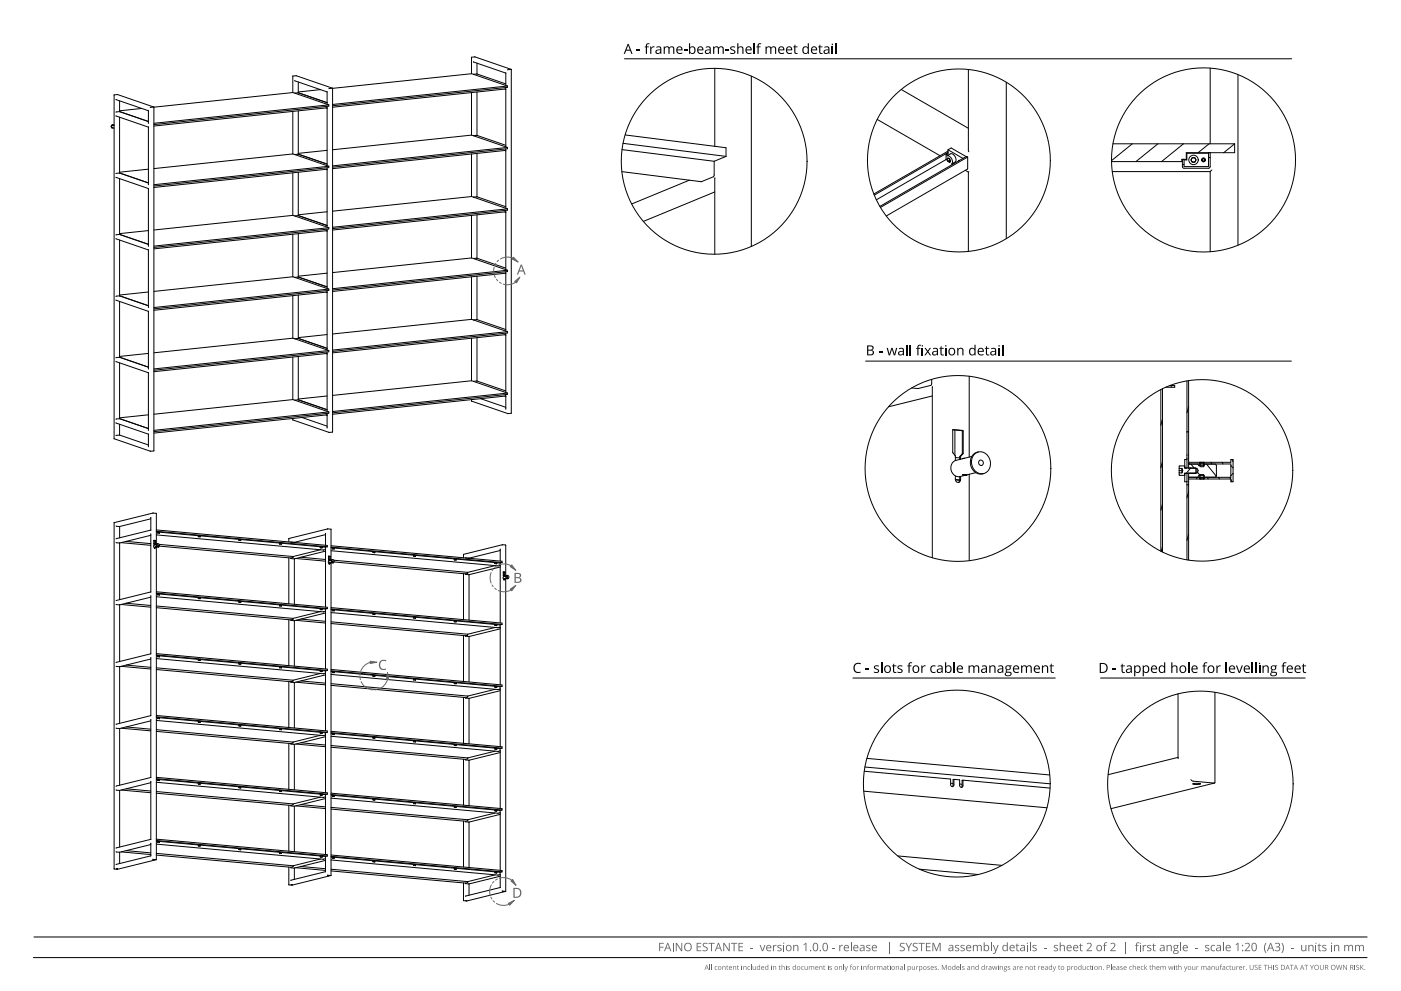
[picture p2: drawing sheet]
<svg xmlns="http://www.w3.org/2000/svg" width="420mm" height="297mm" viewBox="0 0 420 297" stroke-linecap="round" stroke-linejoin="round" font-family="sans-serif">
<g fill="none" stroke="#000" stroke-width=".3">
<circle cx="214.2" cy="48.3" r="27.9"/>
<circle cx="287.6" cy="48.1" r="27.4"/>
<circle cx="360.9" cy="47.9" r="27.6"/>
<circle cx="287.3" cy="140.4" r="27.9"/>
<circle cx="360.5" cy="141" r="27.2"/>
<circle cx="286.9" cy="234.9" r="28"/>
<circle cx="360" cy="235" r="27.8"/>
</g>
<g fill="none" stroke="#000" stroke-width=".3">
<path d="M141.4 17.2v4.9M141.4 17.2l1-.1 10.9 3.7M141.9 18.5l9.8 3.4M143 18.9v3.3M33.9 37.4l-.5 .3 .3 .7M33.9 37.4h.1M34 38.3a.46 .46 0 0 1-.6-.6 .46 .46 0 0 1 .8-.1l-.4-.1-.3 .5 .7 .4M34.2 28.5v103M34.8 34.7l9.7 3.4M34.8 29.8l9.7 3.4M35.2 28.3l-1 .2M35.2 28.3h.1"/>
<path d="M35.2 28.3l10.9 3.8M35.8 33.5h.1M35.8 33.5l-1 .1M35.8 33.5l8.7 2.9M35.9 30.2v3.3M35.9 35.1v16.8M42.5 32.5l-6.6 .7M44.5 36.9v.1M44.5 38.1v17.3M44.5 33.2v3.7M44.5 38.1h.1M44.5 33.2h.1"/>
<path d="M46.1 32.1l.1 103-1.1 .2M46.1 32.1l-1.1 .2M87.8 33.4v12.7M88.4 24.2l9.7 3.4M88.8 22.7h.1M88.8 22.7l-1 .1v4.9M88.8 22.7l10.9 3.7M89.4 27.8l-1 .1M89.4 27.8h.1M89.4 27.8l8.7 3M89.5 24.6v3.2M89.5 33.2v13"/>
<path d="M96.1 26.9l-6.6 .7M97.8 32.3l.3 .2M98.1 31.9l-.1 .4-51.8 5.5M98.1 32.4v17.3M98.1 32.4h.1M98.1 27.5v3.8M98.6 31.4v.4l-52.4 5.5M98.6 31.4l-10.7-3.7-41.7 4.4M98.6 31.4l-52.4 5.6M99.7 26.4h.1M99.7 26.4l-1.1 .2M99.7 26.5v103"/>
<path d="M141.4 27.8v12.7M143 22.2l-1 .1M143 22.2l8.7 2.9M143 27.6v13M151.4 26.7l.3 .1M151.7 26.2l-.1 .5-51.9 5.4M151.7 21.9v3.7M151.7 26.8v17.2M151.7 26.8h.1M151.7 21.9h.1M152.2 25.8v.4l-52.5 5.5M152.2 25.8l-52.5 5.5"/>
<path d="M152.2 25.8l-10.8-3.7-41.7 4.4M153.3 20.8v103M153.3 20.8l-1.1 .2M214.4 20.5v23.4M225.3 22.8v51.1M263.1 35.8l18.8 10.9M270.3 26.8l20.1 11.6M290.4 20.8l.2 24.7M301.8 24.7v46.8M362.9 20.4v22.7M371.3 22.4v51.1M34.8 53.1l9.7 3.4"/>
<path d="M35.8 51.9h.1M35.8 51.9l-1 .1M35.8 51.9l8.7 2.9M35.9 53.5v16.8M44.5 56.5v17.3M44.5 50.7l-8.6 .9M44.5 56.5h.1M87.8 51.8v12.8M89.4 46.2l-1 .1M89.4 46.2h.1M89.4 46.2l8.7 3M89.5 51.6v13"/>
<path d="M97.8 50.8l.3 .1M98.1 50.3l-.1 .4-51.8 5.5M98.1 50.9v17.2M98.1 45.1l-8.6 .9M98.1 50.8v.1M98.6 49.8v.4l-52.4 5.6M98.6 49.8l-52.4 5.6M98.6 49.8l-10.7-3.7-41.7 4.4M141.4 46.2v12.7M143 59l-1 .1M143 40.6l-1 .1M143 59l8.7 3"/>
<path d="M143 40.6l8.7 3M143 46v13M151.4 45.1l.3 .1M151.7 44.6l-.1 .5-51.9 5.4M151.7 45.2v17.2M151.7 45.2h.1M152.2 44.2v.4l-52.5 5.5M152.2 44.2l-52.5 5.5M152.2 44.2l-10.8-3.7-41.7 4.4M186.5 44.8l27.7 3.5M186.8 43l30.9 3.9M187.5 40.4l30.2 3.9v2.6"/>
<path d="M206.7 54l-17.3 7.1M214.2 48.3l-.2 4.6-3.7 1.6-23.8-3.1M214.4 57.5l-21.5 8.9M214.4 53.3v22.9M217.7 46.9l-3.5 1.4M283.7 46.2v1.6M283.7 47.8l1.3 .7M283.7 47.8l-20.9 12.1M284 46.7l1-.6a1.64 1.64 0 0 1 1.4 2.5l-1 .6a1.64 1.64 0 0 0-1.4-2.5zM284 47.7l.3-.4 .5 .3 .3 .7-.3 .4-.5-.3M284 47.7l.3 .7M284.3 44.9l1-.5 4.4 2.5"/>
<path d="M284.3 44.9l4.5 2.6M284.3 44.9v1.6l-.6-.3M284.3 45.7l-22.1 12.8M284.3 45.3l-22.2 12.8M284.3 45.8l-.6 .4M284.5 47.4l-.5 .3M284.9 48.1l-.2-.5 .3 .5M284.9 48.1l.1 .1M284.9 48.1l-.6 .3M285.7 49l.3 .1M287.5 48.2l.3-.1zM289.5 51.1l.9 .5"/>
<path d="M290.2 47.1l-.1 3.6-24.3 14M290.2 47.1l-.4-.2-25.9 15M290.2 47.1l-26.1 15.1M290.4 51.6v23.8M290.6 51.5l-.2 .1M333.6 51.4h29.3M333.8 43.1h36.5v2.7h-14.5v2h-1.4v.6h-21M357.5 47.3h.8l.4 .6-.4 .7h-.8l-.3-.7zM360.7 47.6h.4l.2 .3-.2 .4h-.4l-.2-.4zM362.4 45.9h-6.5v2h-.8M362.4 45.8v4.1h-7.3v-2.1M362.9 45.8v4.1l-.5 .5h-7.6l-.2-.5v-2.1"/>
<path d="M362.9 51.4v24.1M363.4 50.9l-.5 .5M34.8 71.5l9.7 3.4M35.8 70.3h.1M35.8 70.3l-1 .1M35.8 70.3l8.7 2.9M35.9 71.9v16.8M44.5 73.7v.1M44.5 74.9v17.3M44.5 69.1l-8.6 .9M44.5 74.9h.1M87.8 70.2v12.8"/>
<path d="M89.4 64.6l-1 .1M89.4 64.6h.1M89.4 64.6l8.7 3M89.5 70v13M97.8 69.2l.3 .1M98.1 68.7l-.1 .4-51.8 5.5M98.1 69.3v17.2M98.1 63.5l-8.6 .9M98.1 69.2v.1M98.6 68.2v.4l-52.4 5.6M98.6 68.2l-52.4 5.6M98.6 68.2l-10.7-3.7-41.7 4.4"/>
<path d="M141.4 64.6v12.7M143 77.4l-1 .1M143 77.4l8.7 3M143 64.4v13M151.4 63.5l.3 .1M151.7 63.1l-.1 .4-51.9 5.5M151.7 63.6v17.2M151.7 63.6h.1M152.2 62.6v.4l-52.5 5.5M152.2 62.6l-52.5 5.5M152.2 62.6l-10.8-3.7-41.7 4.4M34.8 89.9l9.7 3.4"/>
<path d="M35.8 88.7h.1M35.8 88.7l-1 .1M35.8 88.7l8.7 3M35.9 90.4v16.7M44.5 93.3v17.3M44.5 87.5l-8.6 .9M44.5 93.3h.1M87.8 88.6v12.8M89.4 83l-1 .1M89.4 83h.1M89.4 83l8.7 3M89.5 88.4v13"/>
<path d="M97.8 87.6l.3 .1M98.1 87.1l-.1 .4-51.8 5.5M98.1 87.7v17.2M98.1 81.9l-8.6 .9M98.1 87.6v.1M98.6 86.7v.3l-52.4 5.6M98.6 86.7l-52.4 5.5M98.6 86.7l-10.7-3.7-41.7 4.3M141.4 83v12.7M143 95.8l-1 .1M143 95.8l8.7 3M143 82.8v13"/>
<path d="M151.4 81.9l.3 .1M151.7 99.9l-.1 .4-51.9 5.5M151.7 81.5l-.1 .4-51.9 5.5M151.7 82v17.2M151.7 82h.1M152.2 81v.4l-52.5 5.5M152.2 99.4v.4l-52.5 5.5M152.2 99.4l-52.5 5.5M152.2 99.4l-10.8-3.7-41.7 4.4M152.2 81l-52.5 5.5M152.2 81l-10.8-3.7-41.7 4.4M34.8 108.3l9.7 3.4"/>
<path d="M35.8 107.1h.1M35.8 107.1l-1 .2M35.8 107.1l8.7 3M35.9 108.8v16.7M44.5 110.6h.1M44.5 111.7v17.3M44.5 105.9l-8.6 .9M44.5 111.7h.1M87.8 107v12.8M89.4 119.8l-1 .2M89.4 101.4l-1 .2M89.4 119.8h.1"/>
<path d="M89.4 101.4h.1M89.4 119.8l8.7 3M89.4 101.4l8.7 3M89.5 106.8v13.1M97.8 106l.3 .1M98.1 105.5l-.1 .4-51.8 5.5M98.1 106.1v17.2M98.1 118.7l-8.6 .9M98.1 100.3l-8.6 .9M98.1 106v.1M98.6 105.1v.4l-52.4 5.5M98.6 105.1l-52.4 5.5"/>
<path d="M98.6 105.1l-10.7-3.7-41.7 4.4M141.4 119.8v.4l10.9 3.8M141.4 101.4v12.7M143 114.2l-1 .1M143 114.2l8.7 3M143 101.2v13M144.1 119.5l7.6 2.6M151.4 118.7l.3 .2M151.4 100.3l.3 .1M151.7 118.3l-.1 .4-51.9 5.5M151.7 118.8v3.8M151.7 100.4v17.2"/>
<path d="M151.7 118.8h.1M151.7 100.4h.1M152.2 117.8l-52.5 5.5M152.2 117.8l-10.8-3.7-41.7 4.4M152.2 117.8v.4l-52.5 5.5M279.4 113.7v1.3l-.2 .5-3.9 1-1.9-.2M279.6 118.7l-13.1 3.2M279.7 115.9l-.1 51.3M290.7 112.8v24.2M348.1 116.8v48.4M348.6 116.5v49M350.8 115.6h1.5v.5h-2.7"/>
<path d="M356 114.2v26.1h-.7v-2.6h.7M356.5 114.1v26.3h2.4M34.2 131.5l10.9 3.8M34.8 126.7l9.7 3.4M35.8 130.4h.1M35.8 125.5h.1M35.8 125.5l-1 .2M35.8 130.4l-1 .2M35.8 125.5l8.7 3M35.8 130.4l8.7 3M35.9 127.2v3.2M44.5 133.9h.1"/>
<path d="M44.5 130.1v3.8M44.5 124.3l-8.6 .9M44.5 130.1h.1M45 135.2l.1 .1M87.8 125.4v.4M87.8 125.8v.1M87.8 125.9l10.9 3.7M90.6 125.1l7.5 2.6M97.8 124.4l.3 .1M98.1 123.9l-.1 .5-51.8 5.4M98.1 124.5v3.8M98.1 124.4v.1"/>
<path d="M98.6 123.5l-52.4 5.5M98.6 123.5l-10.7-3.7-41.7 4.4M98.6 123.5v.4l-52.4 5.5M98.6 129.5l.1 .1M99.7 129.5h.1M99.7 129.5l-1 .1M153.3 123.9h.1M153.3 123.9h-1.1M285.7 128.8l2.9 .4v6.7l-.8 1v.8M286.4 128.9v7.6M286.5 137.1l1.3 .2M288.1 137.6v-.8l.8-.9v-6.8l-3.1-.3-.1 6.8 .8 1.1v1.3"/>
<path d="M289.3 137.4l-.6 .1 .3-.1M291.4 136.8l-4.7 1.2a2.53 2.53 0 0 0-1.5 2.9 2.53 2.53 0 0 0 2.7 1.9l1.5-.3M292.3 136.1a2.99 2.99 0 0 1 3.2-.2 2.99 2.99 0 0 1 1.5 2.9 2.75 2.75 0 0 1-2 3.1 2.75 2.75 0 0 1-3.3-1.8 3.5 3.5 0 0 1 .6-4zM293.4 135.5a3.3 3.3 0 0 0-2.3 4 3.3 3.3 0 0 0 3.9 2.4M355.3 139.7l-1.7 .1 .1 2.6 1.6 .1M356 129.4h.5M356.5 138.6h12.6v-.9h.7v6.7h-.7v-.8h-12.6M359.2 139.1l.3 .5h1.5l.2-.5M359.9 139.1h-3.4M359.9 138.6v.5M359.9 139.1h.1M359.9 138.6l-.1 1 .2 .3h.9l.2-.3-.1-1v.5"/>
<path d="M360 139.1h.1M360.1 138.6v.5M360.5 138.6v.5M360.8 138.6v.5h-.7M360.9 139.1h-.1M361 139.1h-.1M361 139.1h.1M361 139.1h8.1v4h-8.1M364.5 139.1l.3 .3v3.3l-.3 .3M369.1 139.6l.7 .6M34.2 156.7v103.7M34.2 156.7h.1"/>
<path d="M34.8 157.7l1 .1M35.9 157.8h-.1M35.9 157.8v3.4M45.2 158.9h.1M45.2 158.9l-10.4 2.6M45.2 155.1v3.8M45.2 155.5l-9.3 2.3M45.2 155.1h.1M45.9 153.8l-11.7 2.9M45.9 153.8l1 .1v9.3M45.9 153.8l-.1 .1M46.9 159.4l.4 .1 .1 .3v-.3"/>
<path d="M46.9 158.8l51.3 4.7v.4M46.9 159.2l51.3 4.7M47.3 159.6l.1 .1M47.4 159.7l-.1 .1M47.4 159.5h.3l.1 .3v-.3M47.4 159.5v.2M47.7 159.7h.1M47.8 159.5v.3M47.8 159.5l11.7 1.1 .1 .2M97.6 159.9v3.5M97.6 159.8v.1M98.3 158.5l-11.7 2.9"/>
<path d="M98.3 158.5l-.1 .1M98.3 158.5l.9 .1M99.3 158.7h.1M99.3 158.7v9.2M286.5 142.6v1a.79 .79 0 0 0 .7 1 .79 .79 0 0 0 .9-.8v-1M286.5 143.7l1.3 .1M286.5 143.8l1.3 .2M287.8 143.8l-.4 .8M287.8 142.9v.9M288.8 142.3h.1M288.8 142.4h1.1zM288.9 142.2l-.2 .1 .1 .1"/>
<path d="M289 142.4h.4M289 142.4h.1M289 142.4h.7M289.3 142.3h-.5M289.3 142.3h.1M289.4 142.3h.5M289.4 142.3v.1M289.7 142.4h.1M289.7 142.4h-.3M289.9 142.3h.1M290 142.3l-.1 .1M290 142.3h.1"/>
<path d="M290.7 142.2v25.9M292.6 141.7l-2.6 .6M353.6 141.1h.9M353.6 140.4h.9M353.6 141.7h.9M354.5 140.4v1.3M354.5 140.4l.2 .7-.2 .6M355.3 140.1l3.3 .3-.1 1.5-3.2 .2M356 144.4h-.7v-2.6h.7v26M356 145.3h.5M356.5 143l3.4 .1M358.9 141.8h-2.4v26.1"/>
<path d="M358.9 140.4l.5 .7-.5 .7M358.9 140.4v1.4M359.2 143l.3-.4h1.5l.2 .4M359.9 143.1v.5M359.9 143.1h.1M360 143.1h-.1M360.1 143l-.1 .1M360.1 143h.1M360.1 143.1h.7v.5M360.1 143.1v.5M360.5 143.1v.5M360.8 143l.2 .1"/>
<path d="M361 143.1h.1M361 143.1v.5l.1-1.1-.2-.3h-.9l-.2 .3 .1 1.1M369.8 141.9l-.7 .7M34.8 162.6l1 .2M35.9 162.8h-.1M35.9 162.8v16.9M36.3 162.6l8.9 .9M37.8 162.3l7.4 .6M45.2 177.4v.1M45.2 177.4l-10.4 2.7M45.2 178.6v17.4M45.2 179l-9.3 2.3"/>
<path d="M45.2 160.4l-9.3 2.4M45.2 178.6h.1M45.2 160v17.4M46.2 162l.1 1.4M46.3 163.2h.1M46.3 164.2h.2M46.3 164v.2M46.3 163.3l-.2 .5 .4 .3M46.5 164.2l-.1 .1M46.5 163.2h-.2M46.5 163.2v.1M46.5 164.1v.1"/>
<path d="M46.5 163.2h.1M46.6 162h-.5l.2 1.1M46.6 162h.1M46.6 163v.1M46.6 162v1M46.6 163.3h.1M46.6 162l-.1 1.2M46.6 164h.1M46.6 164h.2zM46.7 164h.1M46.7 163.3h-.1M46.7 164l-.2 .1"/>
<path d="M46.8 164h.1M46.9 178.9l50.1 4.5 .6-.2v-.6M46.9 160.3l50.1 4.6 .6-.2v-.7M46.9 177.4l51.3 4.6v.4M46.9 178h.4v.2M46.9 177.8l51.3 4.6M46.9 163.1h.1l-.7 .2M46.9 164v93.7M47.2 163.9l-.4 .1M47.3 178.2h.1M47.3 163a.5 .5 0 0 0-.3 .6 .5 .5 0 0 0 .5 .3M47.3 163.4l.2 .1z"/>
<path d="M47.4 178l-.1 .3M47.4 178l-.1 .2M47.4 178h.3l.1 .4v-.3M47.7 178.2h.1M47.8 163.2l40.1 3.6M47.8 163.7l39.5 3.6M47.8 178.1v.3M47.8 178.1l11.7 1 .1 .3M59.5 179.3h.1M59.5 160.8h.1M59.6 179.4h-.1M59.6 160.8l-.1 .1"/>
<path d="M59.6 179.1h.3l.1 .4v-.3M59.6 160.6h.3v.3M59.6 160.6v.2M59.6 179.1v.3M59.6 179.1h.1M59.6 160.6h.1M59.9 179.3h.1M59.9 160.8h.1M60 179.2l-.1 .3M60 179.2l11.7 1v.3l.1-.3M60 160.6l-.1 .3M60 160.6l11.7 1.1v.3l.1-.3"/>
<path d="M71.7 161.9h.1M71.8 161.7l.4 .3M71.8 161.7l-.1 .3M72.1 161.9h.1M72.2 162h-.1M72.2 161.7v.3M72.2 161.7l11.6 1.1v.2M72.2 161.7h.1M83.8 163h.2M84 163l-.1 .1M84 162.8h.2l.1 .4 .1-.4M84 162.8v.2"/>
<path d="M84 162.8h.1M84.2 163h.2M84.4 162.8l-.1 .4M84.4 162.8l11.6 1.1 .1 .3 .1-.3M86.6 161.4v1M86.6 167.2v13.8M86.6 161.4v.1M87.2 162.4l1 .2M87.2 167.4l1 .1M87.3 167.3h.1M87.9 166.8l-.1 .3-.5 .2M88.3 167.5h-.1"/>
<path d="M88.3 162.6h-.1M88.3 162.6h.1M88.3 167.5v13.6M88.7 167.4l8.9 .8M90.2 167l7.4 .7M96 164.1h.1M96.1 164.8l-8.2 2M96.2 163.9l-.1 .3M96.2 163.9l.4 .3M96.4 164.1h.1M96.5 164.2v.1M96.6 163.9l-.1 .3"/>
<path d="M96.6 163.9l1 .1M96.6 163.9h-.1M97.6 164.8v17.2M97.6 160.3l-9.3 2.3M97.6 165.2l-9.3 2.3M97.6 164.8h.1M98.2 163.9l-.6 .1M98.5 166.7h.5M98.5 167.7h.1M98.5 166.7v1M98.5 166.7l.4 .1M98.5 167.8l.1 .1"/>
<path d="M98.6 166.7l.1 1.4M98.7 167.9h.1M98.7 168.8v.1M98.7 169h.2M98.7 168.1l-.2 .4 .4 .3M98.9 168.8v.2M98.9 169l-.1 .1M98.9 167.9l-.2 .1M98.9 168.8l-.1 .3-.1-.2M98.9 167.9v.1M98.9 167.9h.1M98.9 166.8l.1 1"/>
<path d="M99 167.8h.1M99 168h.1M99 166.7v1.1M99 168.7v.1M99 167.8l-.1 .1M99 168.7h.1M99 168.8h.2zM99.1 168.7h.1M99.1 168h-.1M99.1 168.8h-.2M99.1 168.7l-.1 .1M99.2 168.7h.1"/>
<path d="M99.2 168.7v.1M99.3 163.6l51.3 4.6v.4M99.3 164.2h.4v.3M99.3 168.7v93.7M99.3 167.8l.1 .1M99.3 164l51.3 4.6M99.3 165.1l50.1 4.5M99.4 167.9l-.7 .2M99.6 168.6l-.4 .1M99.7 164.5h.1M99.7 164.4h.1M99.7 167.7a.5 .5 0 0 0-.4 .6 .5 .5 0 0 0 .6 .4"/>
<path d="M99.7 168.1l.2 .2zM99.8 164.5l-.1 .1M99.8 164.2h.3l.1 .4v-.3M99.8 164.2v.3M99.8 164.2h.1M100.1 164.4h.1M100.1 167.9l40.2 3.7M100.2 168.4l39.5 3.6M100.2 164.3l-.1 .3M100.2 164.3l11.7 1 .1 .4v-.4M111.9 165.5h.1M112 165.6l-.1 .1"/>
<path d="M112 165.3l.4 .3M112 165.3v.3M112.3 165.5h.1M112.4 165.6l-.1 .1M112.4 165.4l11.6 1 .2 .3M112.4 165.4v.2M112.4 165.4h.1M124 166.6h.2M124.2 166.7l-.1 .1M124.2 166.4v.3M124.2 166.4l.3 .1v.2M124.2 166.4h.1"/>
<path d="M124.5 166.6l.1 .1M124.6 166.5l-.1 .3M124.6 166.5l11.6 1 .2 .3M124.6 166.5l-.1 .2M136.2 167.7h.1M136.3 167.8v.1M136.4 167.5l.4 .3M136.4 167.5l-.1 .3M136.4 167.5h-.1M136.6 167.7l.2 .1M136.8 167.8l-.1 .1M136.8 167.6v.2"/>
<path d="M136.8 167.6l11.6 1v.3M136.8 167.6h.1M139 172v13.7M139.6 167.2h.1M139.6 172.1l1 .2M139.7 172h.1M140.3 171.6l-.1 .3-.5 .1M140.6 172.3h.1M140.6 167.3h.1M140.7 167.3h.1M140.7 172.3v13.6M148.4 168.8h.1"/>
<path d="M148.5 169.5l-8.2 2.1M148.6 168.6l-.1 .4M148.6 168.6l.4 .3M148.6 168.6l-.2 .3M148.8 168.9h.1M148.9 168.9v.1M149 168.7l-.1 .2M149 168.7h-.1M149 168.7l1 .1M149.4 169.6h.1M150 168.8v.6l-.6 .2M150 165l-9.4 2.3"/>
<path d="M150 169.9l-9.4 2.4M150 164.6v3.6M150 169.5v17.2M150.6 168.6l-.6 .2M150.7 163.3l-11.7 2.9v1M150.7 163.3l-.1 .1M150.7 163.3l.9 .1M150.9 172.5h.1M150.9 171.5v1M150.9 171.5h.5v1M151 171.5h.1M150.9 172.5l.1 .1"/>
<path d="M151 171.5v1.1M151 172.6h.1M151 172.6v.3M151 173.5v.2M151 172.7h.2M151 173.7h.2M151.1 172.8l-.2 .5 .4 .3M151.2 173.7v.1M151.2 172.7v.1M151.2 173.6v.1M151.3 172.7h-.1M151.3 173.6l-.1 .2-.2-.1"/>
<path d="M151.3 172.7v.1M151.3 172.7h.1M151.4 172.6l-.1 .1M151.4 172.5v.1M151.4 173.5h.1M151.4 172.8h.1M151.4 172.5l-.1 .2M151.4 173.5h.2zM151.5 173.5h.1M151.5 173.5l-.2 .1M151.6 173.5h.1M151.7 163.4h.1"/>
<path d="M151.7 173.5l-.1 93.7M151.7 163.4v9.3M151.8 172.7l-.7 .1M152 173.4l-.4 .1M152 172.5l-.3 .6 .6 .3M152.1 172.5h-.1M152.1 172.9l.2 .1zM34.8 199.7l1 .1M34.8 181.1l1 .2M35.9 199.8h-.1M35.9 181.3h-.1M35.9 181.3v17"/>
<path d="M35.9 199.8v17M36.3 181.2l8.9 .8M36.3 199.7l8.9 .8M37.8 199.4l7.4 .6M37.8 180.8l7.4 .7M45.2 196h.1M45.2 196l-10.4 2.6M45.2 197.5l-9.3 2.3M45.2 197.1v17.4M46.9 196.5h.4l.1 .4v-.3M46.9 197.4l50.1 4.5 .6-.1v-.7M46.9 195.9l51.3 4.7v.4"/>
<path d="M46.9 181.6l41 3.8M46.9 196.3l51.3 4.7M46.9 182.1l40.4 3.7M47.3 196.7h.1M47.4 196.6l-.1 .3M47.4 196.6h.3l.1 .3v-.3M47.7 196.8h.1M47.8 196.8v.1M47.8 196.6v.2M47.8 196.6l11.7 1v.3M59.5 197.9h.1M59.5 197.8h.1"/>
<path d="M59.6 197.9l-.1 .1M59.6 197.7h.3l.1 .3v-.3M59.6 197.7v.2M59.6 197.7h.1M59.9 197.9h.1M60 197.7l-.1 .3M60 197.7l11.7 1v.4l.1-.3M71.7 198.9h.1M71.7 180.4h.1M71.8 199l-.1 .1M71.8 198.8l.4 .2M71.8 180.2l-.1 .3"/>
<path d="M71.8 198.8v.2M71.8 180.2h.3v.3M72.1 180.5h.1M72.1 199h.1M72.1 180.4h.1M72.2 199.1h-.1M72.2 180.5l-.1 .1M72.2 198.8l11.6 1.1 .2 .2M72.2 180.3l11.6 1 .2 .3M72.2 180.3v.2M72.2 198.8v.3M72.2 198.8h.1"/>
<path d="M72.2 180.3h.1M83.8 181.5h.2M84 181.6l-.1 .1M84 181.3l.2 .1 .1 .3 .1-.3M84 181.3v.3M84 199.9v.2M84 199.9h.2v.2M84 199.9h.1M84 181.3h.1M84.2 181.5h.2M84.4 199.9l-.1 .3M84.4 199.9l-.2 .2"/>
<path d="M84.4 199.9l11.6 1.1 .1 .3 .1-.3M84.4 181.4l-.1 .3M84.4 181.4l11.6 1v.3M86.6 185.7v13.8M87.2 185.9l1 .2M87.3 185.8h.1M87.9 185.4l-.1 .3-.5 .1M88.3 186.1h-.1M88.3 186v13.7M88.7 185.9l8.9 .8M90.2 185.6l7.4 .6M96 182.6h.1"/>
<path d="M96.1 183.3l-8.2 2.1M96.2 182.4l-.1 .4M96.2 182.4l.4 .3M96.2 182.4l-.2 .3M96.4 182.6l.1 .1M96.5 182.7v.1M96.6 182.5l-.1 .2M96.6 182.5l1 .1M96.6 182.5h-.1M97.6 183.7l-9.3 2.4M97.6 183.3v17.2M98.2 182.4l-.6 .2"/>
<path d="M99.3 182.7h.4l.1 .3M99.3 182.1l51.3 4.7v.4M99.3 186.4l41 3.7M99.3 182.5l51.3 4.7M99.3 183.6l50.1 4.6M99.3 186.9l40.4 3.7M99.7 182.9h.1M99.8 183l-.1 .1M99.8 182.8h.3l.1 .3v-.3M99.8 182.8v.2M99.8 182.8h.1M100.1 183h.1"/>
<path d="M100.2 183.1h-.1M100.2 182.8v.3M100.2 182.8l11.7 1.1v.2M111.9 184l.1 .1M112 183.9l-.1 .3M112 183.9l.4 .2M112 183.9l-.1 .2M112.3 184.1h.1M112.4 184.2h-.1M112.4 183.9l11.6 1.1 .2 .3-.2-.2M112.4 183.9v.3M112.4 183.9h.1"/>
<path d="M124.2 185h.3v.3l.1-.3M124.2 185l-.1 .3M124.2 185h.1M124.5 185.2h.1M124.6 185l-.1 .3M124.6 185l11.6 1.1 .2 .2M136.2 186.2l.1 .1M136.3 186.3v.1M136.4 186.1l-.1 .2M136.4 186.1h.2v.2M136.4 186.1h-.1M136.6 186.3l.2 .1"/>
<path d="M136.6 186.3h.2M136.8 186.4h-.1M136.8 186.1l11.6 1.1 .1 .3 .1-.3M136.8 186.1v.3M136.8 186.1h.1M139 190.5v13.8M139.6 190.6l1 .2M139.7 190.6h.1M140.3 190.1l-.1 .3-.5 .2M140.6 190.8h.1M140.7 190.8v13.6M148.4 187.4h.1"/>
<path d="M148.5 188.1l-8.2 2M148.6 187.2l-.1 .3M148.6 187.2l.4 .3M148.8 187.4h.1M148.9 187.5h.1M149 187.2l-.1 .3M149 187.2h-.1M149 187.2l1 .1M149.4 188.1v.1M150 187.3v.7l-.6 .1M150 188.5l-9.4 2.3M150 188.1v17.2"/>
<path d="M150.6 187.2l-.6 .1M34.8 218.2l1 .2M35.9 218.4h-.1M35.9 218.4v17M36.3 218.3l8.9 .8M37.8 217.9l7.4 .7M45.2 214.5v.1M45.2 214.5l-10.4 2.6M45.2 216.1l-9.3 2.3M45.2 215.6v17.5M46.9 215l.4 .1 .1 .3v-.3M46.9 215.9l50.1 4.6 .6-.2v-.7"/>
<path d="M46.9 219.2l40.4 3.7M46.9 214.5l51.3 4.6v.4M46.9 218.7l41 3.7M46.9 214.8l51.3 4.7M46.9 200.2l41 3.7M46.9 200.7l40.4 3.6M47.3 215.3h.1M47.4 215.1l-.1 .3M47.4 215.1h.3v.3M47.7 215.3h.1M47.8 215.1v.4M47.8 215.1l11.7 1.1 .1 .2"/>
<path d="M47.8 215.1l-.1 .3M59.5 216.4h.1M59.6 216.5h-.1M59.6 216.2h.3l.1 .4v-.4M59.6 216.2v.3M59.6 216.2h.1M59.9 216.4h.1M60 216.5l-.1 .1M60 216.2v.3M60 216.2l11.7 1.1v.2M71.7 217.5h.1M71.8 217.3l.4 .3"/>
<path d="M71.8 217.3l-.1 .2M71.8 217.3l-.1 .3M72.1 217.5h.1M72.2 217.6l-.1 .1M72.2 217.3l11.6 1.1 .2 .3M72.2 217.3v.3M72.2 217.3h.1M83.8 200l.2 .1M83.8 218.6h.2M84 218.7h-.1M84 200.1l-.1 .1M84 218.4h.2l.1 .4 .1-.4"/>
<path d="M84 218.4v.3M84 218.4h.1M84.2 200.1h.2M84.2 218.6h.2M84.4 218.4l-.1 .4M84.4 218.4l11.6 1.1 .1 .3 .1-.3M86.6 204.3v13.8M87.2 204.4l1 .2M87.3 204.3h.1M87.9 203.9l-.1 .3-.5 .1M88.3 204.6h-.1M88.3 204.6v13.6"/>
<path d="M88.7 204.5l8.9 .8M90.2 204.1l7.4 .7M96 219.7h.1M96 201.1l.1 .1M96.1 201.9l-8.2 2M96.2 219.5l-.1 .3M96.2 201l-.1 .3M96.2 201l.4 .3M96.2 219.5h.2v.3M96.4 219.8h.2M96.4 219.7h.1M96.4 201.2h.1"/>
<path d="M96.5 219.8v.1M96.5 201.3h.1M96.6 201l-.1 .3M96.6 219.5l-.1 .3M96.6 201l1 .1M96.6 219.5l-.1 .1M96.6 219.5l1 .1M96.6 201h-.1M97.6 202.3l-9.3 2.3M97.6 201.9v17.2M98.2 219.5l-.6 .1M98.2 201l-.6 .1"/>
<path d="M99.3 219.8h.4l.1 .3-.1-.1M99.3 201.3h.4l.1 .2M99.3 200.7l51.3 4.6v.4M99.3 219.2l51.3 4.6v.4M99.3 219.6l51.3 4.6M99.3 204.9l41 3.7M99.3 201.1l51.3 4.6M99.3 202.1l50.1 4.6M99.3 205.4l40.4 3.7M99.7 201.5h.1M99.8 201.6h-.1M99.8 219.8l-.1 .4"/>
<path d="M99.8 219.8l.3 .1 .1 .3v-.3M99.8 201.3h.3l.1 .4v-.4M99.8 201.3v.3M99.8 219.8h.1M99.8 201.3h.1M100.1 201.5h.1M100.2 219.9l-.1 .3M100.2 219.9l11.7 1 .1 .4v-.4M100.2 201.3l-.1 .4M100.2 201.3l11.7 1.1 .1 .3v-.3M111.9 202.6h.1M112 202.4l-.1 .3"/>
<path d="M112 202.4l.4 .3-.1-.1M112.4 202.4l-.1 .4M112.4 202.4l11.6 1.1v.2M112.4 202.4v.1M124 203.7l.2 .1M124 203.7h.2M124.2 203.8h-.1M124.2 203.5h.3v.4l.1-.4M124.2 203.5v.3M124.2 203.5h.1M124.5 203.7h.1M124.6 203.5l-.1 .4"/>
<path d="M124.6 203.5l11.6 1.1 .2 .3-.2-.1M136.4 204.6l-.1 .3M136.4 204.6l.4 .3M136.4 204.6h-.1M136.6 204.8h.2M136.8 204.9l-.1 .1M136.8 204.7l11.6 1 .1 .3 .1-.3M136.8 204.7v.2M136.8 204.7h.1M139 209v13.8M139.6 209.2l1 .1M139.7 209.1h.1"/>
<path d="M140.3 208.6l-.1 .3-.5 .2M140.6 209.3h.1M140.7 209.3v13.7M148.4 205.9h.1M148.5 206.6l-8.2 2M148.6 205.7l-.1 .3M148.6 205.7h.2v.3M148.8 206h.2M148.8 205.9h.1M148.9 206v.1M149 205.8l-.1 .2M149 205.8h-.1"/>
<path d="M149 205.8h1M149.4 206.7h.1M150 205.8v.7l-.6 .2M150 206.6v17.2M150 207l-9.4 2.3M150 206.6h.1M150.6 205.7l-.6 .1M353.3 208l.1 19.4M364.4 207.5l-.1 27.1-6.5-.4-.6-.5M34.8 236.8l1 .1M35.9 236.9h-.1M35.9 236.9v17"/>
<path d="M36.3 236.8l8.9 .8M37.8 236.4l7.4 .7M45.2 233.1h.1M45.2 233l-10.4 2.7M45.2 234.2v17.4M45.2 234.6l-9.3 2.3M45.2 234.2h.1M46.9 233.6h.4l.1 .4v-.4M46.9 234.5l50.1 4.5 .6-.1v-.7M46.9 237.8l40.4 3.6M46.9 233l51.3 4.6v.4M46.9 237.3l41 3.7"/>
<path d="M46.9 233.4l51.3 4.6M47.3 233.8h.1M47.4 233.9l-.1 .1M47.4 233.6l.3 .1 .1 .3v-.3M47.4 233.6v.3M47.7 233.8l.1 .1M47.8 233.7v.3M47.8 233.7l11.7 1 .1 .3M59.5 234.9h.1M59.6 235l-.1 .1M59.6 234.7l.3 .1v.2M59.6 234.7v.3"/>
<path d="M59.6 234.7h.1M59.9 234.9l.1 .1M60 234.8l-.1 .3M60 234.8l11.7 1v.4l.1-.4M60 234.8l-.1 .2M71.7 236h.1M71.8 235.8l.4 .3M71.8 235.8l-.1 .4M72.1 236l.1 .1M72.2 236.1l-.1 .1M72.2 235.9v.2M72.2 235.9l11.6 1v.3"/>
<path d="M72.2 235.9h.1M83.8 237.2h.2M83.8 237.1h.2M84 237.2l-.1 .1M84 236.9l.2 .1 .1 .3 .1-.3M84 236.9v.3M84 236.9v.1M84.2 237.2h.2M84.4 237l-.1 .3M84.4 237l11.6 1 .1 .4 .1-.4M86.6 222.8v13.8M87.2 223l1 .1"/>
<path d="M87.3 222.9h.1M87.9 222.4l-.1 .3-.5 .2M88.3 223.1h-.1M88.3 223.1v13.6M88.7 223l8.9 .8M90.2 222.6l7.4 .7M96 238.2h.1M96.1 238.9l-8.2 2.1M96.1 220.4l-8.2 2M96.2 238l-.1 .4M96.2 238l.4 .3M96.4 238.3h.1"/>
<path d="M96.5 238.3v.1M96.6 238.1l-.1 .2M96.6 238.1l1 .1M96.6 238.1h-.1M97.6 220.4v17.2M97.6 239v17.1M97.6 220.8l-9.3 2.3M97.6 239.4l-9.3 2.3M97.6 220.4h.1M97.6 238.9v.1M98.2 238l-.6 .2M99.3 238.3l.4 .1 .1 .2"/>
<path d="M99.3 237.7l51.3 4.7v.4M99.3 238.1l51.3 4.7M99.3 239.2l50.1 4.6M99.3 223.5l41 3.7M99.3 220.7l50.1 4.5M99.3 224l40.4 3.6M99.7 238.6h.1M99.8 238.6l-.1 .1M99.8 238.4h.3l.1 .3v-.3M99.8 238.4v.2M99.8 238.4h.1M100.1 238.6h.1"/>
<path d="M100.1 220l.1 .1M100.2 238.4l-.1 .3M100.2 238.4l11.7 1.1 .1 .3v-.3M111.9 239.7h.1M111.9 221.1h.1M112 239.5l-.1 .3M112 239.5l.4 .3M112 220.9l-.1 .4M112 220.9l.4 .3M112.3 239.7h.1M112.3 221.2h.1M112.4 239.8h-.1"/>
<path d="M112.4 221.2l-.1 .1M112.4 239.5l11.6 1.1 .2 .2M112.4 221l11.6 1 .2 .3M112.4 221v.2M112.4 239.5v.3M112.4 239.5h.1M112.4 221h.1M124 222.2h.2M124.2 222.3l-.1 .1M124.2 222l.3 .1v.3l.1-.3M124.2 222v.3M124.2 222v.1"/>
<path d="M124.5 222.3h.1M124.6 222.3l-.1 .1M124.6 222.1v.2M124.6 222.1l11.6 1v.3M136.2 223.4h.2M136.2 223.3h.1M136.3 223.4v.1M136.4 223.2l.4 .2M136.4 223.2l-.1 .2M136.4 223.2h-.1M136.6 223.4h.2M136.8 223.4l-.1 .1"/>
<path d="M136.8 223.2l11.6 1 .1 .4 .1-.3M136.8 223.2v.2M136.8 223.2h.1M139 227.6v13.7M139.6 227.7l1 .2M139.7 227.6h.1M140.3 227.2l-.1 .3-.5 .1M140.6 227.9h.1M140.7 227.9v13.6M148.4 224.4h.1M148.5 225.1l-8.2 2.1M148.5 224.5v.1"/>
<path d="M148.6 224.3l.4 .2M148.6 224.3l-.1 .2M148.8 224.5h.1M148.9 224.5v.1M149 224.3l-.1 .2M149 224.3h-.1M149 224.3l1 .1M149.4 225.2h.1M150 224.4v.7l-.6 .1M150 225.2v17.1M150 225.6l-9.4 2.3M150 225.1v.1"/>
<path d="M150.6 224.2l-.6 .2M259 237.1l55 5M259.2 231.2l25.9 2.3v1.7l.4 .6 .5-.3 .1-1.9M259.4 229.9l55.5 5M260 227.3l54.8 5M285.1 234.8h.7M286.1 233.6l-.3 .1v1.6l-.2 .5M286.1 233.6l1.7 .2v1.7l.4 .5 .5-.3 .1-1.9M287.8 235l.7 .1M288.8 233.8l-.3 .1v1.7l-.2 .4M288.8 233.8l26.1 2.4M353.3 227l-21 5.2"/>
<path d="M357.7 235l1.1-.2 1.2 .2-1.2 .1zM364.2 234.7l-31 7.7M34.8 255.3l1 .2M35.9 255.5h-.1M35.9 255.5v3.3M36.3 255.3l8.9 .8M37.8 255l7.4 .6M45.2 256.5v.1M45.2 251.6h.1M45.2 256.5l-10.4 2.7M45.2 251.6l-10.4 2.6M45.2 252.8v3.7"/>
<path d="M45.2 253.1l-9.3 2.4M45.2 252.7v.1M45.8 257.5l1.1 .2M45.9 257.7h.3zM46.9 257.7l-11.7 2.9-1-.2M46.9 253l50.1 4.6 .6-.2v-.7M46.9 257.7h.1M46.9 256.3l40.4 3.7M46.9 255.8l41 3.7M46.9 251.5l51.3 4.7v.4M46.9 251.9l51.3 4.7M46.9 252.1l.4 .1v.2"/>
<path d="M47.3 252.3l.1 .1M47.4 252.2l-.1 .3M47.4 252.2l-.1 .2M47.4 252.2h.3l.1 .3v-.3M47.7 252.4h.1M47.8 252.2v.3M47.8 252.2l11.7 1.1 .1 .3-.1-.2M59.6 253.3l-.1 .3M59.6 253.3h.3l.1 .3v-.3M59.6 253.3h.1M59.9 253.5h.1M60 253.3l-.1 .3"/>
<path d="M60 253.3l11.7 1.1v.3l.1-.3M71.7 254.6h.1M71.8 254.4l-.1 .3M71.8 254.4h.3v.2M72.1 254.6l.1 .1M72.1 254.6h.1M72.2 254.7h-.1M72.2 254.4l11.6 1.1 .2 .2M72.2 254.4h.1M72.2 254.4v.3M83.8 255.7h.2M84 255.7l-.1 .1"/>
<path d="M84 255.5h.2l.1 .3 .1-.3M84 255.5v.2M84 255.5h.1M84.2 255.7h.2M84.4 255.8h-.1M84.4 255.5l11.6 1.1v.2M84.4 255.5v.3M86.6 241.4v13.7M86.6 259.9v5.3M87.2 241.5l1 .2M87.3 260h.1M87.3 241.4h.1"/>
<path d="M87.9 259.5l-.1 .3-.5 .2M87.9 241l-.1 .3-.5 .1M88.3 241.7h-.1M88.3 241.7v13.6M88.7 241.6l8.9 .8M90.2 259.7l7.4 .7M90.2 241.2l7.4 .6M96 256.8h.1M96.1 257.5l-8.2 2M96.2 256.6l-.1 .3M96.2 256.6l.4 .3M96.2 256.6l-.2 .2"/>
<path d="M96.4 256.8h.1M96.5 256.9h.1M96.6 256.6l1 .1M96.6 256.6h-.1M96.6 256.6l-.1 .3M97.6 257.9l-9.3 2.3M97.6 257.5v3.8M98.2 256.6l-.6 .1M99.3 256.9h.4l.1 .3M99.3 257.8l50.1 4.5M99.3 256.3l51.3 4.6v.4M99.3 256.7l51.3 4.6"/>
<path d="M99.3 242l41 3.7M99.3 242.5l40.4 3.7M99.7 257.1h.1M99.8 257.2h-.1M99.8 256.9v.3M99.8 256.9h.1M99.8 256.9h.3v.3M100.1 257.1h.1M100.2 257l11.7 1 .1 .3v-.3M100.2 257l-.1 .3M100.2 257l-.1 .2M111.9 258.2h.1"/>
<path d="M112 258l.4 .3M112 258l-.1 .3M112.3 258.2h.1M112.4 258.3l-.1 .1M112.4 258.1l11.6 1 .2 .3-.2-.1M112.4 258.1v.2M112.4 258.1h.1M124 240.8h.2M124.2 240.8l-.1 .1M124.2 259.1h.3v.4l.1-.3M124.2 259.1l-.1 .4M124.2 240.6v.2"/>
<path d="M124.2 259.1h.1M124.2 240.6h.3v.3M124.2 240.6h.1M124.5 259.3h.1M124.5 240.8h.1M124.6 259.2l-.1 .3M124.6 259.2l11.6 1 .2 .3M124.6 240.6l-.1 .3M124.6 240.6l11.6 1.1 .2 .2M136.2 241.9h.1M136.3 241.9v.1M136.4 241.7l.4 .3-.2-.1"/>
<path d="M136.4 241.7l-.1 .2M136.4 241.7h-.1M136.8 241.7l-.1 .4M136.8 241.7l11.6 1.1v.2M136.8 241.7h.1M139 246.1v13.8M139.6 246.3l1 .1M139.7 246.2h.1M140.3 245.7l-.1 .3-.5 .2M140.6 246.4h.1M140.7 246.4v13.6M148.4 243h.1"/>
<path d="M148.5 243.7l-8.2 2M148.6 242.8l-.1 .3M148.6 242.8l.4 .3M148.6 242.8l-.2 .2M148.8 243h.1M148.9 243.1v.1M149 242.8l-.1 .3M149 242.8h-.1M149 242.8l1 .1M149.4 243.8h.1M150 242.9v.7l-.6 .2M150 244.1l-9.4 2.3"/>
<path d="M150 243.7v17.2M150.6 242.8l-.6 .1M269.2 256.6l31.3 2.8M34.9 260.4h.3zM87.2 260l1 .2M87.3 265.2h.3zM88.3 260.2h-.1M88.3 260.2v3.4M88.7 260.1l8.9 .8M97.6 261.3l-10.4 2.6M97.6 261.3h.1M98.2 262.3l1 .1"/>
<path d="M98.3 262.5h.3zM99.3 262.4l-11.7 2.9-1-.2M99.3 262.4h.1M99.3 261l40.4 3.7M99.3 260.5l41 3.8M136.2 260.4h.1M136.3 260.5v.1M136.4 260.2l-.1 .3M136.4 260.2h-.1M136.4 260.2l.2 .1v.2M136.6 260.5h.2M136.6 260.4h.2"/>
<path d="M136.8 260.5l-.1 .1M136.8 260.3l11.6 1 .1 .4 .1-.4M136.8 260.3v.2M136.8 260.3h.1M139 264.6v5.3l1 .2M139.6 264.8l1 .2M139.7 269.9h.3zM139.7 264.7h.1M140 270.1h.1M140.3 264.3l-.1 .3-.5 .1M140.6 265h.1M140.7 264.9v3.4"/>
<path d="M148.4 261.5h.1M148.5 262.2l-8.2 2.1M148.6 261.3l-.1 .4M148.6 261.3l.4 .4-.2-.2M149 261.4l-.1 .3M149 261.4h-.1M149 261.4l1 .1M149.4 262.3h.1M150 261.5v.6l-.6 .2M150 266v.1M150 266l-10.4 2.7M150 262.6l-9.4 2.4"/>
<path d="M150 262.2v3.8M150.6 261.3l-.6 .2M150.6 267l1 .2M150.7 267.2h.3zM151.7 267.2l-11.7 2.9M275.7 260.5l17.7 1.6"/>
<circle cx="357.9" cy="47.9" r="1.42"/>
<circle cx="357.9" cy="47.9" r=".67"/>
<circle cx="360.9" cy="47.9" r=".55"/>
<circle cx="360.9" cy="47.9" r=".54"/>
<circle cx="294.2" cy="138.7" r=".78"/>
<circle cx="47.4" cy="163.5" r=".46"/>
<circle cx="99.8" cy="168.2" r=".46"/>
<circle cx="152.2" cy="173" r=".46"/>
</g>
<g fill="none" stroke="#000" stroke-width=".3">
<path d="M339.6 43.1l-6.3 5M347.3 43.1l-6.6 5.3M354.9 43.1l-6.6 5.3M355.1 49.3l-.5 .1M362.6 43.1l-3.3 2.7M362.9 47.2l-.5 .1M370.3 43.1l-3.3 2.7M351.3 115.6l-.1 .5M348.6 125.6l-.5 1.9M348.6 138.3l-.5 1.9M356.5 138.7l.2 .4M356.5 121.9l-.5 1.8"/>
<path d="M357.2 139.1l1 1.3M359.8 138.6l.1 .2M361.8 139.1l3 3.6M363.2 138.6l.2 .5M366.5 138.6l.3 .5M369.5 137.7l.3 .7M348.6 151.1l-.5 1.9M355.3 142.5h.1M356 144.4h-.1M356.5 147.4l-.5 1.8M357.1 140.2l-1.4 1.7M358.7 143.1l.3 .5"/>
<path d="M359.1 141.5l.9 1.1M362.1 143.1l.2 .5M365.4 143.1l.3 .5M368.8 143.1l.3 .5M369.1 143.7l.4 .7M348.6 163.8l-.3 1.5M356.5 160.1l-.5 1.9"/>
</g>
<path d="M10 287h400" fill="none" stroke="#000" stroke-width=".3"/>
<g fill="#666">
<path d="M197.7 282.6h1.4v.3h-1.1v.9h1v.2h-1v1.1h-.3z"/>
<path d="M200.1 282.6h.3l.9 2.5h-.3l-.3-.8h-1l-.3 .8h-.3zM200.2 282.9l-.4 1.2h.8z"/>
</g>
<path d="M201.8 282.6v2.5" fill="none" stroke="#666" stroke-width=".3"/>
<g fill="#666">
<path d="M202.7 282.6h.3l1.3 2.1v-2.1h.3v2.5h-.3l-1.4-2.1v2.1h-.2z"/>
<path d="M208.9 282.6h1.4v.3h-1.1v.8h1v.2h-1v.9h1.1v.3h-1.4z"/>
<path d="M210.8 282.8l.5-.2 .9 .1-.2 .2a.55 .55 0 0 0-1 .3 .55 .55 0 0 0 .8 .6 .78 .78 0 0 1 .1 1.3 .78 .78 0 0 1-1.2-.4l.5 .2a.51 .51 0 0 0 .8-.4 .51 .51 0 0 0-.6-.6l-.6-.3z"/>
<path d="M212.5 282.6h1.8v.3h-.8v2.2h-.3v-2.2h-.7z"/>
<path d="M216.9 282.6h.3l1.4 2.1v-2.1h.3v2.5h-.4l-1.3-2.1v2.1h-.3z"/>
<path d="M219.2 282.6h1.9v.3h-.8v2.2h-.3v-2.2h-.8z"/>
<path d="M221.5 282.6h1.4v.3h-1.1v.8h1v.2h-1v.9h1.1v.3h-1.4z"/>
<path d="M225 284h.9v.3h-.9z"/>
<path d="M227.8 283.2h.3l.6 1.6 .6-1.6h.3l-.8 1.9h-.3z"/>
<path d="M231.8 283.2h.2l.1 .4 .3-.3 .5-.1-.1 .3h-.4l-.3 .4v1.2h-.3z"/>
<path d="M233.2 283.4l.5-.2 .7 .1-.1 .3-.3-.1a.37 .37 0 0 0-.6 .1 .37 .37 0 0 0 .5 .4 .59 .59 0 0 1 .5 .8 .59 .59 0 0 1-.9 .3l-.4-.1v-.2l.5 .1a.4 .4 0 0 0 .6-.3 .4 .4 0 0 0-.6-.4l-.4-.3z"/>
<path d="M234.9 283.2h.3v1.9h-.3z"/>
<path d="M237.9 283.2h.2l.1 .3a.71 .71 0 0 1 .7-.3 .71 .71 0 0 1 .5 .7v1.2h-.2v-1.2a.51 .51 0 0 0-.7-.4 .51 .51 0 0 0-.3 .6v1h-.3z"/>
<path d="M241 283.1l.9-.5v2.5h-.3v-2.2l-.5 .4z"/>
<path d="M249.5 284h.9v.3h-.9z"/>
<path d="M251.7 283.2h.2l.1 .4 .3-.3 .5-.1-.1 .3h-.4l-.3 .4v1.2h-.3z"/>
<path d="M205.5 282.9a1.2 1.2 0 0 1 1.7 .1 1.2 1.2 0 0 1-.2 1.8 1.2 1.2 0 0 1-1.7-.3l-.1-.9zM205.7 283a1.02 1.02 0 0 0-.3 1.3 1.02 1.02 0 0 0 1.3 .5 1.04 1.04 0 0 0 .5-1.2 1.04 1.04 0 0 0-1.2-.7z"/>
<path d="M215.3 282.6h.3l1 2.5h-.3l-.3-.8h-1l-.4 .8h-.2zM215.5 282.9l-.4 1.2h.8z"/>
<path d="M230 283.5a.79 .79 0 0 1 1-.2 .79 .79 0 0 1 .3 .9h-1.3l.4 .6h.9a.76 .76 0 0 1-1.3 .1 1.21 1.21 0 0 1 0-1.4zM230.2 283.6l-.1 .4h.9l-.2-.5z"/>
<path d="M235.6 284.2a.92 .92 0 0 1 1.8 0 .92 .92 0 0 1-1.8 0zM236.2 283.5a.69 .69 0 0 0-.2 1.1 .69 .69 0 0 0 1 0v-1z"/>
<path d="M244 282.8a.94 .94 0 0 1 1.2 .1 .94 .94 0 0 1 .2 1.1 .89 .89 0 0 1-1 1.1 .89 .89 0 0 1-.7-1.2zM244.2 283l-.1 .3a1.11 1.11 0 0 0 .6 1.6 1.37 1.37 0 0 0-.1-2.1z"/>
<path d="M247 282.8a.94 .94 0 0 1 1.1 .1 .94 .94 0 0 1 .2 1.1 .89 .89 0 0 1-.9 1.1 .89 .89 0 0 1-.7-1.2zM247.1 283l-.1 .3a1.11 1.11 0 0 0 .6 1.6 1.37 1.37 0 0 0-.1-2.1z"/>
<path d="M253.2 283.5a.79 .79 0 0 1 1-.2 .79 .79 0 0 1 .4 .9h-1.3l.4 .6h.8a.76 .76 0 0 1-1.2 .1 1.21 1.21 0 0 1-.1-1.4zM253.5 283.6l-.2 .4h1l-.3-.5z"/>
<circle cx="235.1" cy="282.7" r=".18"/>
<circle cx="243.1" cy="284.9" r=".22"/>
<circle cx="246" cy="284.9" r=".22"/>
</g>
<path d="M255.2 282.5v2.6" fill="none" stroke="#666" stroke-width=".3"/>
<g fill="#666">
<path d="M259.9 283.4l.4-.2 .7 .1-.1 .3-.2-.1a.37 .37 0 0 0-.7 .1 .37 .37 0 0 0 .5 .4 .59 .59 0 0 1 .5 .8 .59 .59 0 0 1-.8 .3l-.4-.1v-.2l.4 .1a.4 .4 0 0 0 .6-.3 .4 .4 0 0 0-.6-.4l-.4-.3z"/>
<path d="M256.1 283.5a.79 .79 0 0 1 1-.2 .79 .79 0 0 1 .3 .9h-1.2l.3 .6h.9a.76 .76 0 0 1-1.3 .1 1.21 1.21 0 0 1 0-1.4zM256.3 283.6l-.1 .4h.9l-.2-.5z"/>
<path d="M258 283.4l.6-.2a.56 .56 0 0 1 .7 .6v1.3l-.3-.3a.63 .63 0 0 1-.8 .4 .63 .63 0 0 1-.3-.9 .63 .63 0 0 1 .8-.3h.3l-.1-.5-.8 .1zM258.2 284.4a.49 .49 0 0 0 .5 .6 .49 .49 0 0 0 .3-.8z"/>
<path d="M261.6 283.5a.79 .79 0 0 1 1-.2 .79 .79 0 0 1 .4 .9h-1.3l.4 .6h.8a.76 .76 0 0 1-1.2 .1 1.21 1.21 0 0 1-.1-1.4zM261.9 283.6l-.2 .4h1l-.3-.5z"/>
</g>
<path d="M266.9 282.5v3.4" fill="none" stroke="#666" stroke-width=".3"/>
<g fill="#666">
<path d="M270 282.8l.5-.2 .8 .1-.2 .2a.55 .55 0 0 0-1 .3 .55 .55 0 0 0 .8 .6 .78 .78 0 0 1 .2 1.3 .78 .78 0 0 1-1.3-.4l.5 .2a.51 .51 0 0 0 .8-.4 .51 .51 0 0 0-.6-.6l-.6-.3z"/>
<path d="M271.6 282.6h.3l.6 1.3 .7-1.3h.3l-.8 1.5v1h-.3v-.9z"/>
<path d="M273.8 282.8l.5-.2 .9 .1-.3 .2a.55 .55 0 0 0-.9 .3 .55 .55 0 0 0 .7 .6 .78 .78 0 0 1 .2 1.3 .78 .78 0 0 1-1.2-.4l.5 .2a.51 .51 0 0 0 .8-.4 .51 .51 0 0 0-.6-.6l-.6-.3z"/>
<path d="M275.5 282.6h1.8v.3h-.8v2.2h-.3v-2.2h-.7z"/>
<path d="M277.7 282.6h1.4v.3h-1.1v.8h1v.2h-1v.9h1.1v.3h-1.4z"/>
<path d="M279.6 282.6h.5l.8 2.1 .8-2.1h.4v2.5h-.3v-2.2l-.8 2.2h-.3l-.8-2.2v2.2h-.3z"/>
<path d="M286.5 283.4l.4-.2 .8 .1-.1 .3-.3-.1a.37 .37 0 0 0-.7 .1 .37 .37 0 0 0 .5 .4 .59 .59 0 0 1 .6 .8 .59 .59 0 0 1-.9 .3l-.4-.1v-.2l.4 .1a.4 .4 0 0 0 .6-.3 .4 .4 0 0 0-.6-.4l-.4-.3z"/>
<path d="M288.1 283.4l.5-.2 .7 .1-.1 .3-.3-.1a.37 .37 0 0 0-.6 .1 .37 .37 0 0 0 .5 .4 .59 .59 0 0 1 .5 .8 .59 .59 0 0 1-.9 .3l-.4-.1v-.2l.5 .1a.4 .4 0 0 0 .6-.3 .4 .4 0 0 0-.6-.4l-.4-.3z"/>
<path d="M291.8 283.2h.2v.3a.7 .7 0 0 1 1.2 0 .67 .67 0 0 1 .8-.3 .67 .67 0 0 1 .4 .7v1.2h-.2v-1.2a.47 .47 0 0 0-.6-.5 .47 .47 0 0 0-.4 .7v1h-.2v-1.2a.48 .48 0 0 0-.6-.4 .48 .48 0 0 0-.3 .6v1h-.3z"/>
<path d="M284.6 283.4l.7-.2a.56 .56 0 0 1 .6 .6v1.3l-.3-.3a.63 .63 0 0 1-.8 .4 .63 .63 0 0 1-.3-.9 .63 .63 0 0 1 .8-.3h.3l-.1-.5-.8 .1zM284.8 284.4a.49 .49 0 0 0 .5 .6 .49 .49 0 0 0 .3-.8z"/>
<path d="M289.9 283.5a.79 .79 0 0 1 1-.2 .79 .79 0 0 1 .4 .9h-1.3l.4 .6h.8a.76 .76 0 0 1-1.2 .1 1.21 1.21 0 0 1-.1-1.4zM290.2 283.6l-.2 .4h1l-.3-.5z"/>
<path d="M295 282.5h.3v1a.87 .87 0 0 1 1.2 .1 .87 .87 0 0 1-.1 1.2 .87 .87 0 0 1-1.1 .1l-.3 .2zM295.5 283.5a.69 .69 0 0 0-.2 1 .69 .69 0 0 0 .9 .2v-1.1z"/>
</g>
<path d="M297.3 282.5v2.6" fill="none" stroke="#666" stroke-width=".3"/>
<g fill="#666">
<path d="M297.7 283.2h.3l.6 1.6 .6-1.6h.3l-.9 2.3-.5 .4h-.3v-.2l.4-.1 .3-.5z"/>
<path d="M304.9 282.8h.2v.4h.5v.3h-.5v1.2l.6 .2-.1 .2h-.5l-.3-.3v-1.3l-.3-.2z"/>
<path d="M308 283.2h.2v1.9h-.2z"/>
<path d="M300.8 283.5l.6-.3 .6 .3v-1h.2v2.6h-.2v-.2a.86 .86 0 0 1-1.2 0 .86 .86 0 0 1-.2-1.1zM301.1 283.6a.7 .7 0 0 0-.2 .9 .7 .7 0 0 0 .9 .2 .71 .71 0 0 0 .2-.9 .71 .71 0 0 0-.9-.2z"/>
<path d="M303 283.5a.79 .79 0 0 1 .9-.2 .79 .79 0 0 1 .4 .9h-1.3l.4 .6h.8a.76 .76 0 0 1-1.2 .1 1.21 1.21 0 0 1 0-1.4zM303.2 283.6l-.2 .4h1l-.3-.5z"/>
<path d="M306.1 283.4l.6-.2a.56 .56 0 0 1 .7 .6v1.3l-.3-.3a.63 .63 0 0 1-.8 .4 .63 .63 0 0 1-.3-.9 .63 .63 0 0 1 .8-.3h.3l-.1-.5-.8 .1zM306.3 284.4a.49 .49 0 0 0 .5 .6 .49 .49 0 0 0 .3-.8z"/>
<circle cx="308.1" cy="282.7" r=".18"/>
</g>
<path d="M309 282.5v2.6" fill="none" stroke="#666" stroke-width=".3"/>
<g fill="#666">
<path d="M309.7 283.4l.5-.2 .7 .1-.1 .3-.3-.1a.37 .37 0 0 0-.6 .1 .37 .37 0 0 0 .5 .4 .59 .59 0 0 1 .5 .8 .59 .59 0 0 1-.9 .3l-.4-.1v-.2l.5 .1a.4 .4 0 0 0 .6-.3 .4 .4 0 0 0-.6-.4l-.4-.3z"/>
<path d="M313 284h.9v.3h-.9z"/>
<path d="M316.1 283.4l.5-.2 .7 .1-.1 .3-.3-.1a.37 .37 0 0 0-.6 .1 .37 .37 0 0 0 .5 .4 .59 .59 0 0 1 .5 .8 .59 .59 0 0 1-.9 .3l-.4-.1v-.2l.5 .1a.4 .4 0 0 0 .6-.3 .4 .4 0 0 0-.6-.4l-.4-.3z"/>
<path d="M317.8 282.5h.3v1a.72 .72 0 0 1 .8-.3 .72 .72 0 0 1 .5 .7v1.2h-.3v-1.2a.51 .51 0 0 0-.6-.4 .51 .51 0 0 0-.4 .6v1h-.3z"/>
<path d="M324 282.8h.2v.4h.5v.3h-.5v1.2l.5 .2v.2h-.5l-.3-.3v-1.3l-.3-.2z"/>
<path d="M325.9 282.9a.85 .85 0 0 1 1.3-.1 .85 .85 0 0 1-.3 1.3l-.7 .7h1.3v.3h-1.6l.8-1a.62 .62 0 0 0 .5-.8 .62 .62 0 0 0-.8-.4l-.4 .2z"/>
<path d="M331.2 282.6l.8-.1v.2l-.6 .1v.4h.4v.3h-.4v1.6h-.3v-1.6l-.3-.2 .3-.1z"/>
<path d="M333 282.9a.85 .85 0 0 1 1.3-.1 .85 .85 0 0 1-.3 1.3l-.7 .7h1.3v.3h-1.6l.8-1a.62 .62 0 0 0 .4-.8 .62 .62 0 0 0-.8-.4l-.3 .2z"/>
<path d="M320.1 283.5a.79 .79 0 0 1 .9-.2 .79 .79 0 0 1 .4 .9h-1.3l.4 .6h.8a.76 .76 0 0 1-1.2 .1 1.21 1.21 0 0 1 0-1.4zM320.3 283.6l-.2 .4h1l-.2-.5z"/>
<path d="M322 283.5a.79 .79 0 0 1 1-.2 .79 .79 0 0 1 .4 .9h-1.3l.3 .6h.9a.76 .76 0 0 1-1.3 .1 1.21 1.21 0 0 1 0-1.4zM322.3 283.6l-.2 .4h1l-.3-.5z"/>
<path d="M328.7 284.2a.92 .92 0 0 1 1.8 0 .92 .92 0 0 1-1.8 0zM329.3 283.5a.69 .69 0 0 0-.2 1.1 .69 .69 0 0 0 1 0v-1z"/>
</g>
<path d="M337.6 282.5v3.4" fill="none" stroke="#666" stroke-width=".3"/>
<g fill="#666">
<path d="M340.9 282.6l.8-.1-.1 .2-.6 .1v.4h.5v.3h-.5v1.6h-.3v-1.6l-.3-.2 .3-.1z"/>
<path d="M341.8 283.2h.3v1.9h-.3z"/>
<path d="M342.7 283.2h.2l.1 .4 .3-.3 .5-.1-.1 .3h-.4l-.3 .4v1.2h-.3z"/>
<path d="M344.1 283.4l.4-.2 .8 .1-.1 .3-.3-.1a.37 .37 0 0 0-.6 .1 .37 .37 0 0 0 .5 .4 .59 .59 0 0 1 .5 .8 .59 .59 0 0 1-.9 .3l-.4-.1v-.2l.4 .1a.4 .4 0 0 0 .7-.3 .4 .4 0 0 0-.6-.4l-.5-.3z"/>
<path d="M345.9 282.8h.2v.4h.5v.3h-.5v1.2l.5 .2v.2h-.5l-.3-.3v-1.3l-.3-.2z"/>
<path d="M349.9 283.2h.2v.3a.71 .71 0 0 1 .8-.3 .71 .71 0 0 1 .5 .7v1.2h-.3v-1.2a.51 .51 0 0 0-.6-.4 .51 .51 0 0 0-.4 .6v1h-.2z"/>
<path d="M348 283.4l.6-.2a.56 .56 0 0 1 .7 .6v1.3l-.3-.3a.63 .63 0 0 1-.8 .4 .63 .63 0 0 1-.3-.9 .63 .63 0 0 1 .8-.3h.3l-.1-.5-.8 .1zM348.2 284.4a.49 .49 0 0 0 .5 .6 .49 .49 0 0 0 .3-.8z"/>
<path d="M352.1 283.4l1.4-.2v.2l-.3 .1 .1 .3-.2 .5-.8 .2v.3h.2a.66 .66 0 0 1 1 .6 .66 .66 0 0 1-1 .5 .53 .53 0 0 1-.7-.3 .53 .53 0 0 1 .4-.6l-.2-.3 .2-.3-.3-.6zM352.1 285.2a.5 .5 0 0 0 .6 .5 .5 .5 0 0 0 .4-.6zM352.2 283.8a.43 .43 0 0 0 .8 0 .43 .43 0 0 0-.8 0z"/>
<circle cx="342" cy="282.7" r=".18"/>
</g>
<path d="M354 282.5v2.6" fill="none" stroke="#666" stroke-width=".3"/>
<g fill="#666">
<path d="M358.4 284h.8v.3h-.8z"/>
<path d="M361.5 283.4l.4-.2 .8 .1-.1 .3-.3-.1a.37 .37 0 0 0-.6 .1 .37 .37 0 0 0 .4 .4 .59 .59 0 0 1 .6 .8 .59 .59 0 0 1-.9 .3l-.4-.1v-.2l.4 .1a.4 .4 0 0 0 .6-.3 .4 .4 0 0 0-.6-.4l-.4-.3z"/>
<path d="M363.3 283.4l.8-.2 .3 .1-.1 .2a.7 .7 0 0 0-1 .7 .7 .7 0 0 0 1.1 .6 .68 .68 0 0 1-.7 .3 .68 .68 0 0 1-.6-.5v-.6z"/>
<path d="M354.9 283.5a.79 .79 0 0 1 1-.2 .79 .79 0 0 1 .4 .9h-1.3l.3 .6h.9a.76 .76 0 0 1-1.3 .1 1.21 1.21 0 0 1 0-1.4zM355.1 283.6l-.1 .4h1l-.3-.5z"/>
<path d="M364.9 283.4l.6-.2a.56 .56 0 0 1 .7 .6v1.3l-.3-.3a.63 .63 0 0 1-.8 .4 .63 .63 0 0 1-.3-.9 .63 .63 0 0 1 .8-.3h.3l-.1-.5-.8 .1zM365.1 284.4a.49 .49 0 0 0 .5 .6 .49 .49 0 0 0 .3-.8z"/>
</g>
<path d="M366.9 282.5v2.6" fill="none" stroke="#666" stroke-width=".3"/>
<g fill="#666">
<path d="M370.5 283.1l.9-.5v2.5h-.3l.1-2.2-.5 .4z"/>
<path d="M373.3 282.9a.85 .85 0 0 1 1.4-.1 .85 .85 0 0 1-.3 1.3l-.8 .7h1.3v.3h-1.6l.8-1a.62 .62 0 0 0 .5-.8 .62 .62 0 0 0-.8-.4l-.3 .2z"/>
<path d="M379.6 282.6h.3a2.6 2.6 0 0 0-.1 3.1 1.63 1.63 0 0 1-.7-2z"/>
<path d="M382.3 282.8l.2-.1a.75 .75 0 0 1 1.1-.1 .75 .75 0 0 1 .1 1.1l-.3 .1a.74 .74 0 0 1 .5 1 .74 .74 0 0 1-1.1 .3l-.5-.1v-.3l.4 .2a.6 .6 0 0 0 .8-.1 .6 .6 0 0 0 0-.8 .6 .6 0 0 0-.8-.1v-.2a.52 .52 0 0 0 .8-.1 .52 .52 0 0 0-.3-.8l-.7 .2z"/>
<path d="M384.3 282.6a1.4 1.4 0 0 1 .7 1.5v.3a1.27 1.27 0 0 1-.7 1.3 2.6 2.6 0 0 0 0-3.1z"/>
<path d="M387.1 284h.9v.3h-.9z"/>
<path d="M390.2 283.2h.3v1.2a.51 .51 0 0 0 .6 .5 .51 .51 0 0 0 .4-.7v-1h.3v1.9h-.3v-.2a.72 .72 0 0 1-.8 .2 .72 .72 0 0 1-.5-.6z"/>
<path d="M392.4 283.2h.2l.1 .3a.71 .71 0 0 1 .7-.3 .71 .71 0 0 1 .5 .7v1.2h-.2v-1.2a.51 .51 0 0 0-.7-.4 .51 .51 0 0 0-.3 .6v1h-.3z"/>
<path d="M394.5 283.2h.3v1.9h-.3z"/>
<path d="M395.5 282.8h.2v.4h.5v.3h-.5v1.2l.6 .2-.1 .2h-.5l-.2-.3-.1-1.3-.2-.2z"/>
<path d="M396.6 283.4l.5-.2 .7 .1-.1 .3-.3-.1a.37 .37 0 0 0-.6 .1 .37 .37 0 0 0 .5 .4 .59 .59 0 0 1 .5 .8 .59 .59 0 0 1-.9 .3l-.4-.1v-.2l.5 .1a.4 .4 0 0 0 .6-.3 .4 .4 0 0 0-.6-.4l-.4-.3z"/>
<path d="M399.2 283.2h.3v1.9h-.3z"/>
<path d="M400.1 283.2h.2l.1 .3a.71 .71 0 0 1 .7-.3 .71 .71 0 0 1 .5 .7v1.2h-.2v-1.2a.51 .51 0 0 0-.7-.4 .51 .51 0 0 0-.3 .6v1h-.3z"/>
<path d="M403.1 283.2h.3v.3a.7 .7 0 0 1 1.2 0 .67 .67 0 0 1 .7-.3 .67 .67 0 0 1 .5 .7v1.2h-.3v-1.2a.47 .47 0 0 0-.5-.5 .47 .47 0 0 0-.4 .7v1h-.3v-1.2a.48 .48 0 0 0-.6-.4 .48 .48 0 0 0-.3 .6v1h-.3z"/>
<path d="M406.4 283.2h.2v.3a.7 .7 0 0 1 1.2 0 .67 .67 0 0 1 .8-.3 .67 .67 0 0 1 .4 .7v1.2h-.2v-1.2a.47 .47 0 0 0-.6-.5 .47 .47 0 0 0-.4 .7v1h-.2v-1.2a.48 .48 0 0 0-.6-.4 .48 .48 0 0 0-.3 .6v1h-.3z"/>
<path d="M367.8 283.5a.79 .79 0 0 1 .9-.2 .79 .79 0 0 1 .4 .9h-1.3l.4 .6h.8a.76 .76 0 0 1-1.2 .1 1.21 1.21 0 0 1 0-1.4zM368 283.6l-.2 .4h1l-.3-.5z"/>
<path d="M375.6 282.8a.94 .94 0 0 1 1.2 .1 .94 .94 0 0 1 .1 1.1 .89 .89 0 0 1-.9 1.1 .89 .89 0 0 1-.7-1.2zM375.8 283l-.2 .3a1.11 1.11 0 0 0 .6 1.6l.4-.8a.78 .78 0 0 0 .1-.9 .78 .78 0 0 0-.8-.3z"/>
<path d="M380.9 282.6h.3l1 2.5h-.3l-.3-.8h-1l-.4 .8h-.2zM381.1 282.9l-.4 1.2h.8z"/>
<circle cx="372.7" cy="283.4" r=".22"/>
<circle cx="372.7" cy="284.9" r=".22"/>
<circle cx="394.7" cy="282.7" r=".18"/>
<circle cx="399.4" cy="282.7" r=".18"/>
</g>
<path d="M10.2 280.9h399.8" fill="none" stroke="#000" stroke-width=".3"/>
<g fill="#000">
<path d="M191 14.9h1v.3h-1zM193.9 13.2l.9-.2-.1 .3-.6 .1-.1 .5h.6v.3h-.6v2h-.3v-2l-.4-.2 .4-.1zM195 13.9h.3v.4l.4-.4h.6l-.1 .3h-.5l-.3 .5-.1 1.5h-.3zM199 13.9h.3l.1 .3a.84 .84 0 0 1 1.3 .1 .8 .8 0 0 1 1-.4 .8 .8 0 0 1 .5 .8v1.5h-.3v-1.5a.56 .56 0 0 0-.7-.5 .56 .56 0 0 0-.4 .7v1.3h-.3v-1.5a.57 .57 0 0 0-.8-.5 .57 .57 0 0 0-.3 .8v1.2h-.4zM205.1 14.9h1v.3h-1zM213.9 13.9h.2l.1 .3a.84 .84 0 0 1 1.4 .1 .8 .8 0 0 1 .9-.4 .8 .8 0 0 1 .6 .8v1.5h-.4v-1.5a.56 .56 0 0 0-.6-.5 .56 .56 0 0 0-.5 .7v1.3h-.3v-1.5a.57 .57 0 0 0-.7-.5 .57 .57 0 0 0-.4 .8v1.2h-.3zM217.6 14.9h1v.3h-1zM219.1 14.1l.5-.2 .9 .1-.1 .3-.5-.1a.41 .41 0 0 0-.6 .3 .41 .41 0 0 0 .6 .4 .71 .71 0 0 1 .6 .9 .71 .71 0 0 1-1 .4l-.5-.1v-.4l.5 .2a.45 .45 0 0 0 .7-.2 .45 .45 0 0 0-.5-.6l-.7-.4zM221.1 13h.3v1.2a.86 .86 0 0 1 1-.3 .86 .86 0 0 1 .6 .8v1.5h-.4v-1.5a.62 .62 0 0 0-.7-.5 .62 .62 0 0 0-.5 .8v1.2h-.3zM227.4 13.2l.9-.2-.1 .3-.6 .1-.1 .5h.6v.3h-.6v2h-.3v-2l-.4-.2 .4-.1zM229.6 13.9h.3v.3a.84 .84 0 0 1 1.4 .1 .8 .8 0 0 1 .9-.4 .8 .8 0 0 1 .6 .8v1.5h-.4v-1.5a.56 .56 0 0 0-.6-.5 .56 .56 0 0 0-.5 .7v1.3h-.3v-1.5a.57 .57 0 0 0-.7-.5 .57 .57 0 0 0-.4 .8v1.2h-.3zM238.3 13.4h.2v.5h.7v.3h-.7v1.3l.2 .4h.5a.52 .52 0 0 1-.6 .3 .52 .52 0 0 1-.4-.5v-1.5l-.3-.2 .3-.1z"/>
<path d="M245.8 13.4h.2v.5h.7v.3h-.7v1.3l.2 .4h.5a.52 .52 0 0 1-.6 .3 .52 .52 0 0 1-.4-.5v-1.5l-.3-.2 .3-.1z"/>
<path d="M188.2 13.2h.3l1.2 3h-.4l-.3-1h-1.2l-.4 1h-.3zM188.4 13.5l-.5 1.4h1z"/>
<path d="M196.8 14.1l.4-.2a.78 .78 0 0 1 1.1 .7v1.6h-.2l-.1-.4a.76 .76 0 0 1-1 .4 .76 .76 0 0 1-.4-1 .76 .76 0 0 1 1-.4h.4l-.1-.5h-1zM197 15.3a.55 .55 0 0 0 .5 .7 .55 .55 0 0 0 .5-.7v-.2z"/>
<path d="M203.1 14.2a.95 .95 0 0 1 1.2-.2 .95 .95 0 0 1 .4 1.1h-1.5a.87 .87 0 0 0 .5 .8 .87 .87 0 0 0 .9-.2v.3a1.21 1.21 0 0 1-1.6-.2 1.21 1.21 0 0 1 .1-1.6zM203.4 14.3l-.2 .5h1.1l-.3-.6z"/>
<path d="M206.6 13h.4l-.1 1.2a1.04 1.04 0 0 1 1.4 .1 1.04 1.04 0 0 1 0 1.4 1.04 1.04 0 0 1-1.4 .2v.3h-.3zM207.1 14.4l-.1 .4a.73 .73 0 0 0 .6 1.1 .73 .73 0 0 0 .6-1.1 .64 .64 0 0 0-.4-.6 .64 .64 0 0 0-.7 .2z"/>
<path d="M209.3 14.2a.95 .95 0 0 1 1.2-.2 .95 .95 0 0 1 .5 1.1h-1.6a.87 .87 0 0 0 .5 .8 .87 .87 0 0 0 1-.2v.3a1.21 1.21 0 0 1-1.6-.2 1.21 1.21 0 0 1 0-1.6zM209.6 14.3l-.2 .5h1.2l-.3-.6z"/>
<path d="M211.6 14.1l.4-.2a.78 .78 0 0 1 1.2 .7v1.6h-.3l-.1-.4a.76 .76 0 0 1-1 .4 .76 .76 0 0 1-.3-1 .76 .76 0 0 1 1-.4h.3l-.1-.5h-1zM211.8 15.3a.55 .55 0 0 0 .5 .7 .55 .55 0 0 0 .5-.7v-.2z"/>
<path d="M223.8 14.2a.95 .95 0 0 1 1.2-.2 .95 .95 0 0 1 .4 1.1h-1.5a.87 .87 0 0 0 .5 .8 .87 .87 0 0 0 .9-.2v.3a1.21 1.21 0 0 1-1.5-.2 1.21 1.21 0 0 1 0-1.6zM224.1 14.3l-.2 .5h1.2l-.3-.6z"/>
<path d="M233.6 14.2a.95 .95 0 0 1 1.2-.2 .95 .95 0 0 1 .4 1.1h-1.5a.87 .87 0 0 0 .5 .8 .87 .87 0 0 0 .9-.2v.3a1.21 1.21 0 0 1-1.5-.2 1.21 1.21 0 0 1 0-1.6zM233.9 14.3l-.2 .5h1.2l-.3-.6z"/>
<path d="M236 14.2a.95 .95 0 0 1 1.1-.2 .95 .95 0 0 1 .5 1.1h-1.6a.87 .87 0 0 0 .6 .8 .87 .87 0 0 0 .9-.2v.3a1.21 1.21 0 0 1-1.6-.2 1.21 1.21 0 0 1 .1-1.6zM236.2 14.3l-.1 .5h1.1l-.3-.6z"/>
<path d="M240.9 14.2l.6-.3 .8 .3-.1-1.2h.4v3.2h-.3v-.3a1.03 1.03 0 0 1-1.5 .1 1.03 1.03 0 0 1-.1-1.5zM241.2 14.3a.84 .84 0 0 0-.3 1.1 .84 .84 0 0 0 1.2 .3 .85 .85 0 0 0 .2-1.1 .85 .85 0 0 0-1.1-.3z"/>
<path d="M243.4 14.2a.95 .95 0 0 1 1.2-.2 .95 .95 0 0 1 .5 1.1h-1.6a.87 .87 0 0 0 .5 .8 .87 .87 0 0 0 1-.2v.3a1.21 1.21 0 0 1-1.6-.2 1.21 1.21 0 0 1 0-1.6zM243.7 14.3l-.2 .5h1.2l-.3-.6z"/>
<path d="M247.2 14.1l.4-.2a.78 .78 0 0 1 1.2 .7v1.6h-.3l-.1-.4a.76 .76 0 0 1-1 .4 .76 .76 0 0 1-.4-1 .76 .76 0 0 1 1-.4h.4l-.1-.5h-1zM247.4 15.3a.55 .55 0 0 0 .5 .7 .55 .55 0 0 0 .5-.7v-.2z"/>
<circle cx="249.6" cy="13.3" r=".22"/>
</g>
<path d="M226.2 13v3.2M249.6 13.9v2.3M250.7 13v3.2" fill="none" stroke="#000" stroke-width=".34"/>
<path d="M156.2 79.3h.3l1.2 3h-.4l-.4-.9h-1.2l-.3 .9h-.4zM156.3 79.7l-.4 1.3h.9z" fill="#666"/>
<path d="M148.7 79l-.3 .5M149.5 78l-.4 .4M153.8 77.4l-2.2-.3-1.5 .5M148.2 80.1l-.1 1.6 .4 1.5M148.9 83.7l.4 .5M149.8 84.6l.5 .3M154.6 84.6l-2 .7-1.7-.1" fill="none" stroke="#666" stroke-width=".3"/>
<g fill="#666" stroke="#666" stroke-width=".3">
<path d="M154 77.1l1.4 1.5-1.8-1z"/>
<path d="M154.4 84.4l1.5-1.3-1 1.7z"/>
</g>
<path d="M154.3 171.7h.9a.77 .77 0 0 1 1 .4 .77 .77 0 0 1-.5 1 .81 .81 0 0 1 .7 1 .81 .81 0 0 1-1 .6h-1.1zM154.7 173.3v1.1h.6a.56 .56 0 0 0 .7-.6 .56 .56 0 0 0-.7-.5zM154.7 172v1h.5a.51 .51 0 0 0 .7-.5 .51 .51 0 0 0-.7-.5z" fill="#666"/>
<path d="M147.3 171.7l-.3 1.5 .3 1.6M147.6 175.3l.3 .5M147.9 170.6l-.3 .5M148.4 176.3l.5 .4M148.9 169.7l-.5 .4M149.4 169.4l1.1-.3h1.1l1.7 .5M153.3 176.8l-1.7 .6-1.1-.1-1.1-.3" fill="none" stroke="#666" stroke-width=".3"/>
<g fill="#666" stroke="#666" stroke-width=".3">
<path d="M153.5 169.3l1.2 1.7-1.7-1.2z"/>
<path d="M153 176.6l1.7-1.2-1.2 1.7z"/>
</g>
<g fill="#000">
<path d="M263.6 105.2h1v.4h-1zM265.9 104.3h.4l.4 1.9 .6-1.9h.4l.5 1.9 .5-1.9h.4l-.6 2.2h-.4l-.6-1.8-.6 1.8h-.4zM275.3 103.5l1-.1-.1 .3-.7 .1v.5h.5v.2h-.5v2h-.4v-2l-.4-.1 .4-.1zM277.3 104.3h.3l.6 .8 .6-.8h.4l-.8 1.1 .8 1.1h-.3l-.7-.9-.6 .9h-.4l.8-1.1zM282.2 103.8h.2v.5h.6v.2h-.6v1.4l.1 .3h.5a.52 .52 0 0 1-.5 .3 .52 .52 0 0 1-.5-.5v-1.5l-.3-.1 .3-.2zM287.1 104.3h.2l.1 .3a.86 .86 0 0 1 .9-.3 .86 .86 0 0 1 .6 .8v1.4h-.3v-1.4a.62 .62 0 0 0-.7-.6 .62 .62 0 0 0-.5 .8v1.2h-.3zM295.8 103.8h.2v.5h.7v.2h-.7v1.4l.2 .3h.5a.52 .52 0 0 1-.6 .3 .52 .52 0 0 1-.4-.5v-1.5l-.4-.1 .4-.2z"/>
<path d="M260 103.5h.9a.77 .77 0 0 1 1.1 .4 .77 .77 0 0 1-.6 1.1 .8 .8 0 0 1 .7 .9 .8 .8 0 0 1-1 .6h-1.1zM260.4 105.1v1.1h.6a.58 .58 0 0 0 .7-.6 .58 .58 0 0 0-.7-.5zM260.4 103.8v1h.6a.53 .53 0 0 0 .7-.5 .53 .53 0 0 0-.8-.5z"/>
<path d="M269.6 104.4l.3-.1a.78 .78 0 0 1 1.2 .7v1.5h-.2l-.1-.3a.76 .76 0 0 1-1 .4 .76 .76 0 0 1-.4-1 .76 .76 0 0 1 1-.4h.4l-.1-.6-1 .1zM269.8 105.6a.55 .55 0 0 0 .5 .8 .55 .55 0 0 0 .5-.8v-.2z"/>
<path d="M279.8 104.4l.3-.1a.78 .78 0 0 1 1.2 .7v1.5h-.2l-.1-.3a.76 .76 0 0 1-1 .4 .76 .76 0 0 1-.4-1 .76 .76 0 0 1 1-.4h.4l-.1-.6-1 .1zM280 105.6a.55 .55 0 0 0 .5 .8 .55 .55 0 0 0 .5-.8v-.2z"/>
<path d="M284.7 104.5a1.12 1.12 0 0 1 1.7 .1 1.12 1.12 0 0 1-.4 1.7 1.12 1.12 0 0 1-1.5-.6zM285 104.6a.84 .84 0 0 0-.2 1.2 .84 .84 0 0 0 1.2 .3l.1-.5a.75 .75 0 0 0-.2-.9 .75 .75 0 0 0-.9-.1z"/>
<path d="M290.9 104.5l.6-.3 .8 .4-.1-1.3h.4v3.2h-.3v-.3a1.03 1.03 0 0 1-1.5 .1 1.03 1.03 0 0 1-.1-1.4zM291.2 104.7a.84 .84 0 0 0-.3 1.1 .84 .84 0 0 0 1.2 .3 .85 .85 0 0 0 .2-1.1 .85 .85 0 0 0-1.1-.3z"/>
<path d="M293.4 104.6a.95 .95 0 0 1 1.2-.3 .95 .95 0 0 1 .5 1.2h-1.6a.87 .87 0 0 0 .5 .8 .87 .87 0 0 0 1-.2v.3a1.21 1.21 0 0 1-1.6-.2 1.21 1.21 0 0 1 0-1.6zM293.7 104.7l-.2 .5h1.2l-.3-.6z"/>
<path d="M297.2 104.4l.4-.1a.78 .78 0 0 1 1.1 .7v1.5h-.2l-.1-.3a.76 .76 0 0 1-1 .4 .76 .76 0 0 1-.4-1 .76 .76 0 0 1 1-.4h.4l-.1-.6-1 .1zM297.4 105.6a.55 .55 0 0 0 .5 .8 .55 .55 0 0 0 .5-.8v-.2z"/>
<circle cx="276.6" cy="103.7" r=".22"/>
<circle cx="283.7" cy="103.7" r=".22"/>
<circle cx="299.6" cy="103.7" r=".22"/>
</g>
<path d="M272 103.3v3.2M273 103.3v3.2M276.6 104.3v2.2M283.7 104.3v2.2M299.6 104.3v2.2M300.7 103.3v3.2" fill="none" stroke="#000" stroke-width=".34"/>
<path d="M114 198.2l1.1-.4 .8 .1-.2 .4a1.2 1.2 0 0 0-1.7 1 1.2 1.2 0 0 0 1.8 1.1v.3a1.56 1.56 0 0 1-2-.5 1.56 1.56 0 0 1 .2-2z" fill="#666"/>
<path d="M111.1 198.5l-1.6 .8-.8 .9-.5 1M108 203.1l.1 .6M108 201.8l-.1 .6M108.3 204.3l.9 1.3 1.3 .9M111.1 206.7l.6 .1M113 206.7l-.6 .1M116.2 203.6l-.7 1.6-.9 .8-1 .5" fill="none" stroke="#666" stroke-width=".3"/>
<g fill="#666" stroke="#666" stroke-width=".3">
<path d="M116.2 201.6l.4 2h-.7z"/>
<path d="M111 198.2l2 .3-2 .4z"/>
</g>
<g fill="#000">
<path d="M256.3 199.1l1.1-.4 .8 .1-.1 .3a1.22 1.22 0 0 0-1.8 1.1 1.22 1.22 0 0 0 1.8 1.1v.3a1.56 1.56 0 0 1-2-.5 1.56 1.56 0 0 1 .2-2zM272.6 198.7l1-.1-.1 .2-.7 .2v.4h.6v.3h-.6v2h-.3v-2l-.4-.1 .4-.2zM276.3 199.4h.3v.5l.4-.4 .6-.1-.1 .3-.5 .1-.3 .4-.1 1.5h-.3zM259.6 200.4h1v.3h-1zM262.2 199.7l.5-.3 .9 .2-.1 .2-.5-.1a.41 .41 0 0 0-.6 .3 .41 .41 0 0 0 .6 .4 .71 .71 0 0 1 .6 .9 .71 .71 0 0 1-1 .4l-.5-.1v-.3l.5 .1a.45 .45 0 0 0 .7-.2 .45 .45 0 0 0-.5-.5l-.7-.4zM268 198.9h.2v.5h.6v.3h-.6v1.3l.1 .4h.5a.52 .52 0 0 1-.6 .3 .52 .52 0 0 1-.4-.5v-1.5l-.3-.1 .3-.2zM269.3 199.7l.5-.3 .9 .2-.2 .2-.4-.1a.41 .41 0 0 0-.7 .3 .41 .41 0 0 0 .6 .4 .71 .71 0 0 1 .7 .9 .71 .71 0 0 1-1.1 .4l-.5-.1v-.3l.6 .1a.45 .45 0 0 0 .7-.2 .45 .45 0 0 0-.6-.5l-.6-.4zM279.3 199.6l.9-.2 .4 .1-.1 .3a.83 .83 0 0 0-1.2 .8 .83 .83 0 0 0 1.3 .7v.3a1.17 1.17 0 0 1-1.6-.4 1.17 1.17 0 0 1 .3-1.6zM290.5 199.4h.2l.1 .4a.84 .84 0 0 1 1.4 0 .8 .8 0 0 1 .9-.4 .8 .8 0 0 1 .6 .8v1.5h-.4v-1.5a.56 .56 0 0 0-.6-.5 .56 .56 0 0 0-.5 .7v1.3h-.3v-1.5a.57 .57 0 0 0-.7-.5 .57 .57 0 0 0-.4 .8v1.2h-.3zM296.7 199.4h.3v.4a.86 .86 0 0 1 1-.4 .86 .86 0 0 1 .6 .8v1.5h-.4v-1.5a.62 .62 0 0 0-.7-.5 .62 .62 0 0 0-.5 .8v1.2h-.3zM306.2 199.4h.3l.1 .4a.84 .84 0 0 1 1.3 0 .8 .8 0 0 1 1-.4 .8 .8 0 0 1 .5 .8v1.5h-.3v-1.5a.56 .56 0 0 0-.7-.5 .56 .56 0 0 0-.4 .7v1.3h-.3v-1.5a.57 .57 0 0 0-.8-.5 .57 .57 0 0 0-.3 .8v1.2h-.4zM312.5 199.4h.2l.1 .4a.86 .86 0 0 1 .9-.4 .86 .86 0 0 1 .6 .8v1.5h-.3v-1.5a.62 .62 0 0 0-.7-.5 .62 .62 0 0 0-.5 .8v1.2h-.3z"/>
<path d="M315.2 198.9h.2v.5h.7v.3h-.7v1.3l.2 .4h.5a.52 .52 0 0 1-.6 .3 .52 .52 0 0 1-.4-.5v-1.5l-.4-.1 .4-.2z"/>
<path d="M283.4 198.5h.4l-.1 1.2a1.04 1.04 0 0 1 1.4 .2 1.04 1.04 0 0 1 0 1.4 1.04 1.04 0 0 1-1.4 .1v.3h-.3zM284 199.8l-.2 .5a.73 .73 0 0 0 .6 1.1 .73 .73 0 0 0 .6-1 .64 .64 0 0 0-.3-.6 .64 .64 0 0 0-.7 0z"/>
<path d="M301.7 199.6l1.7-.2v.3h-.4l.1 .2a.84 .84 0 0 1-1.1 1l-.1 .3 .3 .1a.74 .74 0 0 1 1.2 .5 .74 .74 0 0 1-.9 .9 .72 .72 0 0 1-1-.1 .72 .72 0 0 1 0-1l.3-.1a.38 .38 0 0 1-.2-.4 .38 .38 0 0 1 .3-.3l-.4-.5zM301.8 201.7l-.1 .2a.65 .65 0 0 0 .7 .5 .65 .65 0 0 0 .6-.7zM301.8 200.1a.51 .51 0 0 0 1 0 .51 .51 0 0 0-1 0z"/>
<path d="M265.4 199.7a1.12 1.12 0 0 1 1.7 .1 1.12 1.12 0 0 1-.3 1.7 1.12 1.12 0 0 1-1.6-.6zM265.8 199.8a.84 .84 0 0 0-.3 1.2 .84 .84 0 0 0 1.2 .2l.1-.4a.75 .75 0 0 0-.1-.9 .75 .75 0 0 0-.9-.1z"/>
<path d="M273.9 199.7a1.12 1.12 0 0 1 1.7 .1 1.12 1.12 0 0 1-.3 1.7 1.12 1.12 0 0 1-1.6-.6zM274.3 199.8a.84 .84 0 0 0-.3 1.2 .84 .84 0 0 0 1.2 .2l.1-.4a.75 .75 0 0 0-.1-.9 .75 .75 0 0 0-.9-.1z"/>
<path d="M281.2 199.6l.3-.1a.78 .78 0 0 1 1.2 .7v1.5h-.2l-.1-.3a.76 .76 0 0 1-1 .4 .76 .76 0 0 1-.4-1 .76 .76 0 0 1 1-.4l.4-.1-.1-.5-1 .1zM281.4 200.8a.55 .55 0 0 0 .5 .8 .55 .55 0 0 0 .5-.8v-.2z"/>
<path d="M287.2 199.7a.95 .95 0 0 1 1.2-.2 .95 .95 0 0 1 .4 1.1h-1.5a.87 .87 0 0 0 .5 .8 .87 .87 0 0 0 .9-.1v.3a1.21 1.21 0 0 1-1.6-.3 1.21 1.21 0 0 1 .1-1.6zM287.5 199.9l-.2 .5h1.1l-.3-.7z"/>
<path d="M294.5 199.6l.3-.1a.78 .78 0 0 1 1.2 .7v1.5h-.3v-.3a.76 .76 0 0 1-1 .4 .76 .76 0 0 1-.4-1 .76 .76 0 0 1 1-.4l.4-.1-.1-.5-1 .1zM294.7 200.8a.55 .55 0 0 0 .5 .8 .55 .55 0 0 0 .5-.8v-.2z"/>
<path d="M299.3 199.6l.4-.1a.78 .78 0 0 1 1.2 .7v1.5h-.3v-.3a.76 .76 0 0 1-1 .4 .76 .76 0 0 1-.4-1 .76 .76 0 0 1 1-.4l.4-.1-.2-.5-.9 .1zM299.5 200.8a.55 .55 0 0 0 .6 .8 .55 .55 0 0 0 .5-.8v-.2z"/>
<path d="M304 199.7a.95 .95 0 0 1 1.2-.2 .95 .95 0 0 1 .5 1.1h-1.6a.87 .87 0 0 0 .5 .8 .87 .87 0 0 0 1-.1v.3a1.21 1.21 0 0 1-1.6-.3 1.21 1.21 0 0 1 0-1.6zM304.3 199.9l-.2 .5h1.2l-.3-.7z"/>
<path d="M310.3 199.7a.95 .95 0 0 1 1.1-.2 .95 .95 0 0 1 .5 1.1h-1.5a.87 .87 0 0 0 .5 .8 .87 .87 0 0 0 .9-.1v.3a1.21 1.21 0 0 1-1.6-.3 1.21 1.21 0 0 1 .1-1.6zM310.5 199.9l-.1 .5h1.1l-.3-.7z"/>
</g>
<path d="M264.4 198.5v3.2M286.1 198.5v3.2" fill="none" stroke="#000" stroke-width=".34"/>
<path d="M154 266.1h.9a1.49 1.49 0 0 1 1.5 1.6 1.49 1.49 0 0 1-1.6 1.4h-.8zM154.4 266.4v2.4h.4a1.17 1.17 0 0 0 1.2-1.1 1.17 1.17 0 0 0-1.2-1.3z" fill="#666"/>
<path d="M147.2 268.9l.3 .6M147.3 265.2l-.4 1.5 .1 1.6M147.9 270l.4 .4M148.1 264.2l-.4 .5M148.9 270.8l1.5 .5 1.2 .1 1.1-.4M149.1 263.5l-.5 .3M149.7 263.2l1.7-.1 1.1 .2 1 .6" fill="none" stroke="#666" stroke-width=".3"/>
<g fill="#666" stroke="#666" stroke-width=".3">
<path d="M153.2 264.1l.5-.5 1.1 1.8z"/>
<path d="M152.4 270.8l1.8-.9-1.4 1.4z"/>
</g>
<g fill="#000">
<path d="M361.1 198.7l1-.1-.1 .2-.7 .2v.5h.6v.2h-.6v2h-.3v-2l-.4-.1 .4-.1zM364.8 199.5h.3v.4l.4-.4 .6-.1-.1 .4h-.5l-.3 .4-.1 1.5h-.3zM384.8 198.7l1-.1-.1 .2-.6 .2-.1 .5h.6v.2h-.6v2h-.3v-2l-.4-.1 .4-.1zM333.7 200.4h1v.3h-1zM336.5 198.9h.2v.6h.6v.2h-.6v1.3l.1 .4h.6a.52 .52 0 0 1-.6 .3 .52 .52 0 0 1-.4-.5v-1.5l-.4-.1 .4-.2zM351.3 198.5h.3v1.3a.86 .86 0 0 1 .9-.3 .86 .86 0 0 1 .6 .7v1.5h-.3v-1.4a.62 .62 0 0 0-.8-.6 .62 .62 0 0 0-.4 .8v1.2h-.3zM370.6 199.5h.4l.7 1.9 .7-1.9h.3l-.8 2.2h-.4zM378.6 199.5h.3l.1 .3a.86 .86 0 0 1 .9-.3 .86 .86 0 0 1 .6 .7v1.5h-.3v-1.4a.62 .62 0 0 0-.8-.6 .62 .62 0 0 0-.4 .8v1.2h-.4zM390.8 198.9h.2v.6h.7v.2h-.7v1.3l.2 .4h.5a.52 .52 0 0 1-.6 .3 .52 .52 0 0 1-.4-.5v-1.5l-.3-.1 .3-.2z"/>
<path d="M381.3 199.6l1.7-.1v.2h-.4l.1 .2a.84 .84 0 0 1-1.1 1l-.1 .3 .3 .1a.74 .74 0 0 1 1.2 .5 .74 .74 0 0 1-.9 .9 .72 .72 0 0 1-1-.1 .72 .72 0 0 1 0-.9l.3-.2a.38 .38 0 0 1-.2-.3 .38 .38 0 0 1 .3-.4l-.4-.5zM381.4 201.8l-.1 .1a.65 .65 0 0 0 .7 .5 .65 .65 0 0 0 .6-.7zM381.4 200.2a.51 .51 0 0 0 1 0 .51 .51 0 0 0-1 0z"/>
<path d="M329.8 198.7h.9a1.49 1.49 0 0 1 1.5 1.6 1.49 1.49 0 0 1-1.6 1.4h-.8zM330.2 199v2.4h.4a1.19 1.19 0 0 0 1.2-1.2 1.19 1.19 0 0 0-1.1-1.2z"/>
<path d="M337.9 199.6l.3-.1a.78 .78 0 0 1 1.2 .7v1.5h-.2l-.1-.3a.76 .76 0 0 1-1 .4 .76 .76 0 0 1-.4-1 .76 .76 0 0 1 1-.4h.4l-.1-.6-1 .1zM338.1 200.8a.55 .55 0 0 0 .5 .8 .55 .55 0 0 0 .5-.8v-.2z"/>
<path d="M340.1 199.5h.3l.1 .3a.98 .98 0 0 1 1.2-.2 .98 .98 0 0 1 .4 1.2 .93 .93 0 0 1-.6 .9 .93 .93 0 0 1-1.1-.3l.1 1.3h-.4zM340.6 199.9a.84 .84 0 0 0-.2 1.1 .84 .84 0 0 0 1.1 .3 .84 .84 0 0 0 .3-1.1 .84 .84 0 0 0-1.2-.3z"/>
<path d="M342.7 199.5h.3v.3a.98 .98 0 0 1 1.3-.2 .98 .98 0 0 1 .4 1.2 .93 .93 0 0 1-.7 .9 .93 .93 0 0 1-1-.3v1.3h-.3zM343.2 199.9a.84 .84 0 0 0-.2 1.1 .84 .84 0 0 0 1.1 .3 .84 .84 0 0 0 .2-1.1 .84 .84 0 0 0-1.1-.3z"/>
<path d="M345.4 199.7a.95 .95 0 0 1 1.2-.2 .95 .95 0 0 1 .4 1.1h-1.5a.87 .87 0 0 0 .5 .8 .87 .87 0 0 0 .9-.1v.3a1.21 1.21 0 0 1-1.6-.2 1.21 1.21 0 0 1 .1-1.7zM345.7 199.9l-.2 .5h1.2l-.4-.7z"/>
<path d="M347.7 199.7l.7-.3 .7 .4v-1.3h.4v3.2h-.3l-.1-.3a1.03 1.03 0 0 1-1.4 .1 1.03 1.03 0 0 1-.2-1.4zM348.1 199.8a.84 .84 0 0 0-.3 1.2 .84 .84 0 0 0 1.2 .3 .85 .85 0 0 0 .1-1.1 .85 .85 0 0 0-1-.4z"/>
<path d="M354 199.7a1.12 1.12 0 0 1 1.7 .1 1.12 1.12 0 0 1-.4 1.7 1.12 1.12 0 0 1-1.6-.6zM354.3 199.8a.84 .84 0 0 0-.2 1.2 .84 .84 0 0 0 1.1 .2l.2-.4a.75 .75 0 0 0-.2-.9 .75 .75 0 0 0-.9-.1z"/>
<path d="M357.6 199.7a.95 .95 0 0 1 1.1-.2 .95 .95 0 0 1 .5 1.1h-1.6a.87 .87 0 0 0 .6 .8 .87 .87 0 0 0 .9-.1v.3a1.21 1.21 0 0 1-1.6-.2 1.21 1.21 0 0 1 .1-1.7zM357.8 199.9l-.1 .5h1.1l-.3-.7z"/>
<path d="M362.4 199.7a1.12 1.12 0 0 1 1.7 .1 1.12 1.12 0 0 1-.3 1.7 1.12 1.12 0 0 1-1.6-.6zM362.8 199.8a.84 .84 0 0 0-.3 1.2 .84 .84 0 0 0 1.2 .2l.1-.4a.75 .75 0 0 0-.1-.9 .75 .75 0 0 0-.9-.1z"/>
<path d="M368.8 199.7a.95 .95 0 0 1 1.2-.2 .95 .95 0 0 1 .4 1.1h-1.5a.87 .87 0 0 0 .5 .8 .87 .87 0 0 0 .9-.1v.3a1.21 1.21 0 0 1-1.6-.2 1.21 1.21 0 0 1 .1-1.7zM369.1 199.9l-.2 .5h1.2l-.4-.7z"/>
<path d="M373.2 199.7a.95 .95 0 0 1 1.2-.2 .95 .95 0 0 1 .5 1.1h-1.6a.87 .87 0 0 0 .5 .8 .87 .87 0 0 0 1-.1v.3a1.21 1.21 0 0 1-1.6-.2 1.21 1.21 0 0 1 0-1.7zM373.5 199.9l-.2 .5h1.2l-.3-.7z"/>
<path d="M386.1 199.7a.95 .95 0 0 1 1.2-.2 .95 .95 0 0 1 .5 1.1h-1.6a.87 .87 0 0 0 .5 .8 .87 .87 0 0 0 1-.1v.3a1.21 1.21 0 0 1-1.6-.2 1.21 1.21 0 0 1 0-1.7zM386.4 199.9l-.2 .5h1.2l-.3-.7z"/>
<path d="M388.5 199.7a.95 .95 0 0 1 1.2-.2 .95 .95 0 0 1 .4 1.1h-1.5a.87 .87 0 0 0 .5 .8 .87 .87 0 0 0 .9-.1v.3a1.21 1.21 0 0 1-1.6-.2 1.21 1.21 0 0 1 .1-1.7zM388.8 199.9l-.2 .5h1.1l-.3-.7z"/>
<circle cx="377.7" cy="198.9" r=".22"/>
</g>
<path d="M356.5 198.5v3.2M367.8 198.5v3.2M375.6 198.5v3.2M376.7 198.5v3.2M377.7 199.5v2.2" fill="none" stroke="#000" stroke-width=".34"/>
<path d="M187.3 17.6h200.1M259.6 108.2h127.7M255.8 203.2h60.7M330 203.2h61.4" fill="none" stroke="#000" stroke-width=".3"/>
<g fill="#666">
<path d="M212.8 289.1h.1v1.6h-.1z"/>
<path d="M213.3 289.1h.2v1.6h-.2z"/>
<path d="M214.5 289.7l.4-.1 .2 .2a.42 .42 0 0 0-.6 .4 .42 .42 0 0 0 .6 .3 .53 .53 0 0 1-.8 0 .53 .53 0 0 1 .2-.8z"/>
<path d="M216.6 289.6l.2 .1a.43 .43 0 0 1 .5-.1 .43 .43 0 0 1 .3 .4v.7h-.2v-.7a.31 .31 0 0 0-.4-.3 .31 .31 0 0 0-.2 .4v.6h-.2z"/>
<path d="M218 289.3l.1 .3h.3l-.3 .1v.8l.3 .2-.4-.2-.2-.9z"/>
<path d="M219.8 289.6l.2 .1a.43 .43 0 0 1 .5-.1 .43 .43 0 0 1 .3 .4v.7h-.2v-.7a.31 .31 0 0 0-.4-.3 .31 .31 0 0 0-.2 .4v.6h-.2z"/>
<path d="M221.2 289.3l.1 .3h.3l-.3 .1v.8l.3 .2-.5-.2-.1-.9z"/>
<path d="M222.4 289.6h.2v1.1h-.2z"/>
<path d="M222.9 289.6l.2 .1a.43 .43 0 0 1 .5-.1 .43 .43 0 0 1 .3 .4v.7h-.2v-.7a.31 .31 0 0 0-.4-.3 .31 .31 0 0 0-.2 .4v.6h-.2z"/>
<path d="M224.3 289.7l.5-.1 .1 .2a.42 .42 0 0 0-.6 .4 .42 .42 0 0 0 .6 .3 .53 .53 0 0 1-.7 0 .53 .53 0 0 1 .1-.8z"/>
<path d="M225.2 289.1h.2v1.6h-.2z"/>
<path d="M225.7 289.6h.2v.7a.31 .31 0 0 0 .4 .3 .31 .31 0 0 0 .2-.4v-.6h.2v1.1l-.2-.1a.43 .43 0 0 1-.5 .1 .43 .43 0 0 1-.3-.4z"/>
<path d="M231.3 289.6h.2v1.1h-.2z"/>
<path d="M231.8 289.6l.2 .1a.43 .43 0 0 1 .5-.1 .43 .43 0 0 1 .3 .4v.7h-.2v-.7a.31 .31 0 0 0-.4-.3 .31 .31 0 0 0-.2 .4v.6h-.2z"/>
<path d="M233.7 289.3l.1 .3h.4l-.4 .1 .1 .8 .2 .2-.4-.2-.2-.9z"/>
<path d="M234.4 289.1h.2v.6a.43 .43 0 0 1 .4-.1 .43 .43 0 0 1 .3 .4v.7h-.1v-.7a.31 .31 0 0 0-.4-.3 .31 .31 0 0 0-.2 .4v.6h-.2z"/>
<path d="M235.7 289.6h.2v1.1h-.2z"/>
<path d="M236.2 289.7l.7-.1-.4 .1a.23 .23 0 0 0-.2 .3 .23 .23 0 0 0 .4 .1 .38 .38 0 0 1 0 .7 .38 .38 0 0 1-.6-.3l.2 .1a.27 .27 0 0 0 .4 0 .27 .27 0 0 0 0-.4 .27 .27 0 0 0-.3-.1z"/>
<path d="M240.4 289.7l.4-.1 .2 .2a.42 .42 0 0 0-.6 .4 .42 .42 0 0 0 .6 .3 .53 .53 0 0 1-.8 0 .53 .53 0 0 1 .2-.8z"/>
<path d="M241.3 289.6h.2v.7a.31 .31 0 0 0 .3 .3 .31 .31 0 0 0 .3-.4v-.6h.1v1.1l-.1-.1a.43 .43 0 0 1-.5 .1 .43 .43 0 0 1-.3-.4z"/>
<path d="M242.6 289.6l.8 .2a.41 .41 0 0 1 .5-.2 .41 .41 0 0 1 .3 .4v.7h-.2v-.7a.28 .28 0 0 0-.3-.3 .28 .28 0 0 0-.2 .4v.6h-.2v-.7a.29 .29 0 0 0-.4-.3 .29 .29 0 0 0-.1 .4v.6h-.2z"/>
<path d="M245.7 289.6l.2 .1a.43 .43 0 0 1 .4-.1 .43 .43 0 0 1 .3 .4v.7h-.1v-.7a.31 .31 0 0 0-.4-.3 .31 .31 0 0 0-.2 .4v.6h-.2z"/>
<path d="M247.1 289.3l.1 .3h.3l-.3 .1v.8l.3 .2-.5-.2-.2-.9z"/>
<path d="M248.3 289.6h.1v1.1h-.1z"/>
<path d="M248.8 289.7l.7-.1-.4 .1a.23 .23 0 0 0-.2 .3 .23 .23 0 0 0 .4 .1 .38 .38 0 0 1 0 .7 .38 .38 0 0 1-.6-.3l.2 .1a.27 .27 0 0 0 .4 0 .27 .27 0 0 0 0-.4 .27 .27 0 0 0-.4-.1z"/>
<path d="M251.6 289.6l.2 .1a.43 .43 0 0 1 .4-.1 .43 .43 0 0 1 .3 .4v.7h-.1v-.7a.31 .31 0 0 0-.4-.3 .31 .31 0 0 0-.2 .4v.6h-.2z"/>
<path d="M252.9 289.1h.2v1.6h-.2z"/>
<path d="M253.2 289.6h.2l.4 .9 .3-.9h.2l-.5 1.4-.3 .2-.2-.1 .4-.4z"/>
<path d="M255.2 289.2l.4-.1-.3 .3-.1 .2 .3 .1h-.3v1h-.1v-1l-.2-.1z"/>
<path d="M257 289.6l.2 .2 .4-.2-.4 .4v.7h-.2z"/>
<path d="M258.4 289.6h.2v1.1h-.2z"/>
<path d="M258.9 289.6l.2 .1a.43 .43 0 0 1 .5-.1 .43 .43 0 0 1 .3 .4v.7h-.2v-.7a.31 .31 0 0 0-.4-.3 .31 .31 0 0 0-.2 .4v.6h-.2z"/>
<path d="M260.3 289.2l.5-.1-.4 .3v.2l.3 .1h-.3v1h-.1v-1l-.2-.1z"/>
<path d="M262.2 289.6l.1 .2 .5-.2-.4 .4-.1 .7h-.1z"/>
<path d="M263 289.6l.9 .2a.41 .41 0 0 1 .4-.2 .41 .41 0 0 1 .3 .4v.7h-.1v-.7a.28 .28 0 0 0-.4-.3 .28 .28 0 0 0-.2 .4v.6h-.2v-.7a.29 .29 0 0 0-.3-.3 .29 .29 0 0 0-.2 .4v.6h-.2z"/>
<path d="M266.2 289.3l.1 .3h.3l-.3 .1v.8l.3 .2-.4-.2-.2-.9z"/>
<path d="M266.9 289.6h.1v1.1h-.1z"/>
<path d="M268.7 289.6l.1 .1a.43 .43 0 0 1 .5-.1 .43 .43 0 0 1 .3 .4v.7h-.2v-.7a.31 .31 0 0 0-.3-.3 .31 .31 0 0 0-.3 .4v.6h-.1z"/>
<path d="M271.1 289.1h.2v1.6h-.2z"/>
<path d="M273.5 289.6h.1v.7a.31 .31 0 0 0 .4 .3 .31 .31 0 0 0 .2-.4v-.6h.2v1.1l-.2-.1a.43 .43 0 0 1-.4 .1 .43 .43 0 0 1-.3-.4z"/>
<path d="M274.8 289.6l.1 .2 .5-.2-.4 .4-.1 .7h-.1z"/>
<path d="M278.1 289.7l.8-.1-.5 .1a.23 .23 0 0 0-.1 .3 .23 .23 0 0 0 .3 .1 .38 .38 0 0 1 .1 .7 .38 .38 0 0 1-.6-.3l.2 .1a.27 .27 0 0 0 .3 0 .27 .27 0 0 0 .1-.4 .27 .27 0 0 0-.4-.1z"/>
<path d="M280.3 289.7l.7-.1-.4 .1a.23 .23 0 0 0-.2 .3 .23 .23 0 0 0 .4 .1 .38 .38 0 0 1 .1 .7 .38 .38 0 0 1-.6-.3l.1 .1a.27 .27 0 0 0 .4 0 .27 .27 0 0 0 0-.4 .27 .27 0 0 0-.3-.1z"/>
<path d="M282.5 289.2h.2l.5 1.2 .5-1.2h.2v1.5h-.1v-1.3l-.7 1.3-.5-1.3v1.3h-.1z"/>
<path d="M288 289.1h.2v1.6h-.2z"/>
<path d="M288.6 289.7l.7-.1-.5 .1a.23 .23 0 0 0-.1 .3 .23 .23 0 0 0 .3 .1 .38 .38 0 0 1 .1 .7 .38 .38 0 0 1-.6-.3l.2 .1a.27 .27 0 0 0 .3 0 .27 .27 0 0 0 .1-.4 .27 .27 0 0 0-.4-.1z"/>
<path d="M291.3 289.6l.1 .1a.43 .43 0 0 1 .5-.1 .43 .43 0 0 1 .3 .4v.7h-.2v-.7a.31 .31 0 0 0-.3-.3 .31 .31 0 0 0-.3 .4v.6h-.1z"/>
<path d="M295.7 289.6l.1 .2 .5-.2-.4 .4-.1 .7h-.1z"/>
<path d="M297.5 289.6h.2l.2 .9 .3-.9h.2l.3 .9 .2-.9h.2l-.3 1.1h-.2l-.3-.9-.3 .9h-.2z"/>
<path d="M299.3 289.6h.2v1.1h-.2z"/>
<path d="M299.8 289.6l.2 .1a.43 .43 0 0 1 .5-.1 .43 .43 0 0 1 .3 .4v.7h-.2v-.7a.31 .31 0 0 0-.4-.3 .31 .31 0 0 0-.2 .4v.6h-.2z"/>
<path d="M302.3 289.7l.7-.1-.5 .1a.23 .23 0 0 0-.1 .3 .23 .23 0 0 0 .3 .1 .38 .38 0 0 1 .1 .7 .38 .38 0 0 1-.6-.3l.2 .1a.27 .27 0 0 0 .3 0 .27 .27 0 0 0 .1-.4 .27 .27 0 0 0-.4-.1z"/>
<path d="M305 289.6l.1 .2 .5-.2-.4 .4-.1 .7h-.1z"/>
<path d="M307.6 289.6l.1 .1a.43 .43 0 0 1 .5-.1 .43 .43 0 0 1 .3 .4v.7h-.2v-.7a.31 .31 0 0 0-.4-.3 .31 .31 0 0 0-.2 .4v.6h-.1z"/>
<path d="M310.2 289.3l.1 .3h.3l-.3 .1v.8l.3 .2-.5-.2-.1-.9z"/>
<path d="M311.4 289.6l.1 .2 .5-.2-.4 .4v.7h-.2z"/>
<path d="M315.7 289.6h.2l.3 .9 .3-.9h.2l-.5 1.4-.3 .2-.2-.1 .4-.4z"/>
<path d="M317.5 289.3l.1 .3h.4l-.4 .1v.8l.3 .2-.4-.2-.2-.9z"/>
<path d="M321.3 289.6l.1 .2 .5-.2-.4 .4v.7h-.2z"/>
<path d="M324.7 289.6h.1v.7a.31 .31 0 0 0 .4 .3 .31 .31 0 0 0 .2-.4v-.6h.2v1.1l-.2-.1a.43 .43 0 0 1-.4 .1 .43 .43 0 0 1-.3-.4z"/>
<path d="M326.1 289.7l.4-.1 .2 .2a.42 .42 0 0 0-.6 .4 .42 .42 0 0 0 .6 .3 .53 .53 0 0 1-.8 0 .53 .53 0 0 1 .2-.8z"/>
<path d="M327 289.3l.1 .3h.4l-.4 .1 .1 .8 .2 .2-.4-.2-.2-.9z"/>
<path d="M327.7 289.6h.2v1.1h-.2z"/>
<path d="M329.5 289.6l.2 .1a.43 .43 0 0 1 .4-.1 .43 .43 0 0 1 .3 .4v.7h-.1v-.7a.31 .31 0 0 0-.4-.3 .31 .31 0 0 0-.2 .4v.6h-.2z"/>
<path d="M333.1 289.1h.2v1.6h-.2z"/>
<path d="M336 289.7l.7-.1-.4 .1a.23 .23 0 0 0-.2 .3 .23 .23 0 0 0 .4 .1 .38 .38 0 0 1 0 .7 .38 .38 0 0 1-.6-.3l.2 .1a.27 .27 0 0 0 .4 0 .27 .27 0 0 0 0-.4 .27 .27 0 0 0-.3-.1z"/>
<path d="M338.8 289.7l.5-.1 .1 .2a.42 .42 0 0 0-.6 .4 .42 .42 0 0 0 .7 .3 .53 .53 0 0 1-.8 0 .53 .53 0 0 1 .1-.8z"/>
<path d="M339.7 289.1h.2v.6a.43 .43 0 0 1 .4-.1 .43 .43 0 0 1 .4 .4v.7h-.2v-.7a.31 .31 0 0 0-.4-.3 .31 .31 0 0 0-.2 .4v.6h-.2z"/>
<path d="M342.3 289.7l.4-.1 .2 .2a.42 .42 0 0 0-.6 .4 .42 .42 0 0 0 .6 .3 .53 .53 0 0 1-.8 0 .53 .53 0 0 1 .2-.8z"/>
<path d="M343.2 289.1h.1v1l.7-.5-.4 .5 .5 .6-.6-.5-.3 .5z"/>
<path d="M344.9 289.3l.1 .3h.3l-.3 .1v.8l.3 .2-.5-.2-.1-.9z"/>
<path d="M345.6 289.1h.1v.6a.43 .43 0 0 1 .5-.1 .43 .43 0 0 1 .3 .4v.7h-.2v-.7a.31 .31 0 0 0-.4-.3 .31 .31 0 0 0-.2 .4v.6h-.1z"/>
<path d="M348 289.6l.9 .2a.41 .41 0 0 1 .4-.2 .41 .41 0 0 1 .3 .4v.7h-.2v-.7a.28 .28 0 0 0-.3-.3 .28 .28 0 0 0-.2 .4v.6h-.2v-.7a.29 .29 0 0 0-.3-.3 .29 .29 0 0 0-.2 .4v.6h-.2z"/>
<path d="M350.3 289.6h.2l.3 .9 .2-.9h.2l.3 .9 .3-.9h.1l-.3 1.1h-.2l-.3-.9-.3 .9h-.1z"/>
<path d="M352.1 289.6h.2v1.1h-.2z"/>
<path d="M352.7 289.3l.1 .3h.4l-.4 .1 .1 .8 .2 .2-.4-.2-.2-.9z"/>
<path d="M353.4 289.1h.2v.6a.43 .43 0 0 1 .4-.1 .43 .43 0 0 1 .3 .4v.7h-.1v-.7a.31 .31 0 0 0-.4-.3 .31 .31 0 0 0-.2 .4v.6h-.2z"/>
<path d="M355 289.6h.2l.4 .9 .3-.9h.2l-.5 1.4-.3 .2-.2-.1 .4-.4z"/>
<path d="M357.5 289.6h.2v.7a.31 .31 0 0 0 .4 .3 .31 .31 0 0 0 .2-.4v-.6h.2v1.1l-.2-.1a.43 .43 0 0 1-.5 .1 .43 .43 0 0 1-.3-.4z"/>
<path d="M358.8 289.6l.2 .2 .5-.2-.5 .4v.7h-.2z"/>
<path d="M360.2 289.6l.9 .2a.41 .41 0 0 1 .4-.2 .41 .41 0 0 1 .3 .4v.7h-.1v-.7a.28 .28 0 0 0-.4-.3 .28 .28 0 0 0-.2 .4v.6h-.2v-.7a.29 .29 0 0 0-.3-.3 .29 .29 0 0 0-.2 .4v.6h-.2z"/>
<path d="M363.3 289.6l.2 .1a.43 .43 0 0 1 .5-.1 .43 .43 0 0 1 .3 .4v.7h-.2v-.7a.31 .31 0 0 0-.4-.3 .31 .31 0 0 0-.2 .4v.6h-.2z"/>
<path d="M364.6 289.6h.2v.7a.31 .31 0 0 0 .4 .3 .31 .31 0 0 0 .2-.4v-.6h.1v1.1l-.1-.1a.43 .43 0 0 1-.5 .1 .43 .43 0 0 1-.3-.4z"/>
<path d="M366 289.2l.5-.1-.3 .3-.1 .2 .3 .1h-.3v1h-.1v-1l-.2-.1z"/>
<path d="M367.9 289.7l.4-.1 .2 .2a.42 .42 0 0 0-.6 .4 .42 .42 0 0 0 .6 .3 .53 .53 0 0 1-.8 0 .53 .53 0 0 1 .2-.8z"/>
<path d="M368.9 289.3l.1 .3h.3l-.3 .1v.8l.3 .2-.5-.2-.2-.9z"/>
<path d="M369.5 289.6h.2v.7a.31 .31 0 0 0 .3 .3 .31 .31 0 0 0 .3-.4v-.6h.1v1.1l-.1-.1a.43 .43 0 0 1-.5 .1 .43 .43 0 0 1-.3-.4z"/>
<path d="M370.8 289.6l.2 .2 .4-.2-.4 .4v.7h-.2z"/>
<path d="M372.8 289.6l.2 .2 .5-.2-.5 .4v.7h-.2z"/>
<path d="M374.8 289.2h.2v1a.4 .4 0 0 0 .4 .4 .4 .4 0 0 0 .4-.4v-1h.1v1a.57 .57 0 0 1-.5 .5 .57 .57 0 0 1-.6-.5z"/>
<path d="M376.3 289.4l.5-.2 .3 .2a.37 .37 0 0 0-.5-.1 .37 .37 0 0 0-.1 .5 .37 .37 0 0 0 .5 .2 .47 .47 0 0 1 0 .7 .47 .47 0 0 1-.8-.2 .37 .37 0 0 0 .6 .2 .37 .37 0 0 0 .1-.6l-.6-.3z"/>
<path d="M377.5 289.2h.8v.2h-.6v.5h.6l-.6 .1v.6h.6v.1h-.8z"/>
<path d="M379 289.2h1.1l-.5 .2v1.3h-.1v-1.3z"/>
<path d="M380.3 289.2h.2v.7h.8v-.7h.2v1.5h-.2v-.7h-.8v.7h-.2z"/>
<path d="M381.9 289.2h.2v1.5h-.2z"/>
<path d="M382.5 289.4l.5-.2 .2 .2a.37 .37 0 0 0-.5-.1 .37 .37 0 0 0-.1 .5 .37 .37 0 0 0 .5 .2 .47 .47 0 0 1 0 .7 .47 .47 0 0 1-.7-.2 .37 .37 0 0 0 .5 .2 .37 .37 0 0 0 .1-.6l-.6-.3z"/>
<path d="M386.8 289.2h1.1l-.4 .2v1.3h-.2v-1.3z"/>
<path d="M391.2 289.2h1.1l-.5 .2v1.3h-.2v-1.3z"/>
<path d="M392.9 289.2l.5 .8 .6-.8-.5 .9v.6h-.1v-.6z"/>
<path d="M395.8 289.2h.2v1a.4 .4 0 0 0 .4 .4 .4 .4 0 0 0 .4-.4v-1h.2v1a.57 .57 0 0 1-.6 .5 .57 .57 0 0 1-.6-.5z"/>
<path d="M400.7 289.2h.2l.3 1.3 .3-1.3h.2l.4 1.3 .3-1.3h.2l-.4 1.5h-.2l-.4-1.3-.4 1.3h-.1z"/>
<path d="M402.8 289.2h.2l.8 1.3v-1.3h.2v1.5h-.2l-.9-1.2 .1 1.2h-.2z"/>
<path d="M406.2 289.2h.2v1.5h-.2z"/>
<path d="M406.8 289.4l.5-.2 .2 .2a.37 .37 0 0 0-.5-.1 .37 .37 0 0 0-.1 .5 .37 .37 0 0 0 .5 .2 .47 .47 0 0 1 0 .7 .47 .47 0 0 1-.7-.2 .37 .37 0 0 0 .5 .2 .37 .37 0 0 0 .1-.6l-.5-.3z"/>
<path d="M407.9 289.2h.2v.8l.9-.8-.6 .7 .6 .8-.7-.7-.2 .7h-.2z"/>
<path d="M211.9 289.2l.7 1.5-.4-.5h-.6l-.3 .5zM211.9 289.4l-.2 .7h.5z"/>
<path d="M215.2 290.2a.55 .55 0 0 1 1.1 0 .55 .55 0 0 1-1.1 0zM215.5 290.2a.41 .41 0 0 0 .8 0 .41 .41 0 0 0-.8 0z"/>
<path d="M218.7 289.7h.7l.1 .5-.7 .1 .2 .3 .5-.1a.55 .55 0 0 1-.8 0 .55 .55 0 0 1 0-.8zM218.9 289.8l-.1 .2h.6l-.2-.3z"/>
<path d="M227.2 289.7h.6v-.6h.1v1.6l-.1-.1a.56 .56 0 0 1-.9-.1 .56 .56 0 0 1 .3-.8zM227 290.2a.4 .4 0 0 0 .8 0 .4 .4 0 0 0-.8 0z"/>
<path d="M228.4 289.7h.7l.1 .5-.8 .1 .2 .3 .5-.1a.55 .55 0 0 1-.8 0 .55 .55 0 0 1 .1-.8zM228.5 289.8l-.1 .2h.6l-.2-.3z"/>
<path d="M229.6 289.7h.6v-.6h.2v1.6l-.2-.1a.56 .56 0 0 1-.8-.1 .56 .56 0 0 1 .2-.8zM229.5 290.2a.4 .4 0 0 0 .8 0 .4 .4 0 0 0-.8 0z"/>
<path d="M237.9 289.7h.6v-.6h.2v1.6l-.2-.1a.56 .56 0 0 1-.8-.1 .56 .56 0 0 1 .2-.8zM237.8 290.2a.4 .4 0 0 0 .8 0 .4 .4 0 0 0-.8 0z"/>
<path d="M238.9 290.2a.55 .55 0 0 1 1.1 0 .55 .55 0 0 1-1.1 0zM239.2 290.2a.41 .41 0 0 0 .8 0 .41 .41 0 0 0-.8 0z"/>
<path d="M244.6 289.7h.7l.1 .5-.7 .1 .2 .3 .5-.1a.55 .55 0 0 1-.8 0 .55 .55 0 0 1 0-.8zM244.7 289.8l-.1 .2h.6l-.1-.3z"/>
<path d="M250.2 290.2a.55 .55 0 0 1 1.1 0 .55 .55 0 0 1-1.1 0zM250.5 290.2a.41 .41 0 0 0 .8 0 .41 .41 0 0 0-.8 0z"/>
<path d="M255.6 290.2a.55 .55 0 0 1 1.1 0 .55 .55 0 0 1-1.1 0zM255.8 290.2a.45 .45 0 0 0 .9 0 .45 .45 0 0 0-.9 0z"/>
<path d="M260.8 290.2a.55 .55 0 0 1 1.1 0 .55 .55 0 0 1-1.1 0zM261 290.2a.41 .41 0 0 0 .8 0 .41 .41 0 0 0-.8 0z"/>
<path d="M265 289.7h.7l.1 1-.2-.1a.38 .38 0 0 1-.5 .1 .38 .38 0 0 1-.2-.5 .38 .38 0 0 1 .5-.2h.2v-.2zM265.1 290.3a.24 .24 0 0 0 .1 .3 .24 .24 0 0 0 .3-.1 .24 .24 0 0 0 0-.3z"/>
<path d="M267.3 290.2a.55 .55 0 0 1 1.1 0 .55 .55 0 0 1-1.1 0zM267.5 290.2a.41 .41 0 0 0 .8 0 .41 .41 0 0 0-.8 0z"/>
<path d="M270 289.7h.7l.1 1-.2-.1a.38 .38 0 0 1-.5 .1 .38 .38 0 0 1-.2-.5 .38 .38 0 0 1 .5-.2h.2l-.1-.2zM270.1 290.3a.24 .24 0 0 0 .1 .3 .24 .24 0 0 0 .3-.1 .24 .24 0 0 0-.1-.3z"/>
<path d="M272.2 289.6l.2 .1a.52 .52 0 0 1 .7 .1 .52 .52 0 0 1-.1 .7 .52 .52 0 0 1-.7 .1l.1 .6h-.2zM272.3 290.1a.4 .4 0 0 0 .8 0 .4 .4 0 0 0-.8 0z"/>
<path d="M275.6 289.6l.2 .1a.52 .52 0 0 1 .7 .1 .52 .52 0 0 1 0 .7 .52 .52 0 0 1-.7 .1v.6h-.2zM275.7 290.1a.4 .4 0 0 0 .8 0 .4 .4 0 0 0-.8 0z"/>
<path d="M276.8 290.2a.55 .55 0 0 1 1.1 0 .55 .55 0 0 1-1.1 0zM277 290.2a.41 .41 0 0 0 .8 0 .41 .41 0 0 0-.8 0z"/>
<path d="M279.2 289.7h.7l.1 .5-.7 .1 .2 .3 .5-.1a.55 .55 0 0 1-.8 0 .55 .55 0 0 1 0-.8zM279.4 289.8l-.1 .2h.6l-.2-.3z"/>
<path d="M284.2 290.2a.55 .55 0 0 1 1.1 0 .55 .55 0 0 1-1.1 0zM284.4 290.2a.41 .41 0 0 0 .8 0 .41 .41 0 0 0-.8 0z"/>
<path d="M285.7 289.7h.6v-.6h.2v1.6l-.2-.1a.56 .56 0 0 1-.8-.1 .56 .56 0 0 1 .2-.8zM285.6 290.2a.4 .4 0 0 0 .8 0 .4 .4 0 0 0-.8 0z"/>
<path d="M286.9 289.7h.7l.2 .5-.8 .1 .2 .3 .5-.1a.55 .55 0 0 1-.8 0 .55 .55 0 0 1 0-.8zM287.1 289.8l-.1 .2h.6l-.2-.3z"/>
<path d="M290.2 289.7h.7v1l-.1-.1a.38 .38 0 0 1-.6 .1 .38 .38 0 0 1-.1-.5 .38 .38 0 0 1 .5-.2h.2l-.1-.2zM290.3 290.3a.24 .24 0 0 0 .1 .3 .24 .24 0 0 0 .3-.1 .24 .24 0 0 0-.1-.3z"/>
<path d="M292.7 289.7h.6v-.6h.2v1.6l-.2-.1a.56 .56 0 0 1-.8-.1 .56 .56 0 0 1 .2-.8zM292.6 290.2a.4 .4 0 0 0 .8 0 .4 .4 0 0 0-.8 0z"/>
<path d="M294.5 289.7h.6v-.6h.2v1.6l-.2-.1a.56 .56 0 0 1-.8-.1 .56 .56 0 0 1 .2-.8zM294.4 290.2a.4 .4 0 0 0 .8 0 .4 .4 0 0 0-.8 0z"/>
<path d="M296.6 289.7h.7v1l-.1-.1a.38 .38 0 0 1-.5 .1 .38 .38 0 0 1-.2-.5 .38 .38 0 0 1 .5-.2h.2l-.1-.2zM296.7 290.3a.24 .24 0 0 0 .1 .3 .24 .24 0 0 0 .3-.1 .24 .24 0 0 0-.1-.3z"/>
<path d="M301.2 289.7l.8-.1-.2 .1a.52 .52 0 0 1-.5 .7l.2 .1a.41 .41 0 0 1 .5 .5 .41 .41 0 0 1-.7 .2l-.3-.3 .2-.3zM301.1 290.9a.35 .35 0 0 0 .7 0 .35 .35 0 0 0-.7 0zM301.2 289.9a.3 .3 0 0 0 .6 0 .3 .3 0 0 0-.6 0z"/>
<path d="M303.9 289.7h.7v1l-.1-.1a.38 .38 0 0 1-.5 .1 .38 .38 0 0 1-.2-.5 .38 .38 0 0 1 .5-.2h.2l-.1-.2zM304 290.3a.24 .24 0 0 0 .1 .3 .24 .24 0 0 0 .3-.1 .24 .24 0 0 0-.1-.3z"/>
<path d="M305.9 289.7h.7l.1 .5-.7 .1 .2 .3 .5-.1a.55 .55 0 0 1-.8 0 .55 .55 0 0 1 0-.8zM306 289.8v.2h.5l-.1-.3z"/>
<path d="M308.7 290.2a.55 .55 0 0 1 1.1 0 .55 .55 0 0 1-1.1 0zM308.9 290.2a.45 .45 0 0 0 .9 0 .45 .45 0 0 0-.9 0z"/>
<path d="M312.3 289.7h.7l.1 .5-.7 .1 .2 .3 .5-.1a.55 .55 0 0 1-.8 0 .55 .55 0 0 1 0-.8zM312.4 289.8v.2h.5l-.1-.3z"/>
<path d="M313.5 289.7h.7v1l-.1-.1a.38 .38 0 0 1-.6 .1 .38 .38 0 0 1-.1-.5 .38 .38 0 0 1 .5-.2h.2l-.1-.2zM313.6 290.3a.24 .24 0 0 0 .1 .3 .24 .24 0 0 0 .3-.1 .24 .24 0 0 0-.1-.3z"/>
<path d="M314.6 289.7l.4-.1 .3 .1v-.6h.2v1.6l-.2-.1a.55 .55 0 0 1-.8-.1 .55 .55 0 0 1 .1-.8zM314.6 290.2a.4 .4 0 0 0 .8 0 .4 .4 0 0 0-.8 0z"/>
<path d="M318.1 290.2a.55 .55 0 0 1 1.1 0 .55 .55 0 0 1-1.1 0zM318.3 290.2a.41 .41 0 0 0 .8 0 .41 .41 0 0 0-.8 0z"/>
<path d="M320 289.6l.2 .1a.52 .52 0 0 1 .7 .1 .52 .52 0 0 1 0 .7 .52 .52 0 0 1-.7 .1v.6h-.2zM320.1 290.1a.4 .4 0 0 0 .8 0 .4 .4 0 0 0-.8 0z"/>
<path d="M322 290.2a.55 .55 0 0 1 1.1 0 .55 .55 0 0 1-1.1 0zM322.2 290.2a.45 .45 0 0 0 .9 0 .45 .45 0 0 0-.9 0z"/>
<path d="M323.5 289.7h.7v-.6h.1v1.6l-.1-.1a.56 .56 0 0 1-.9-.1 .56 .56 0 0 1 .2-.8zM323.4 290.2a.4 .4 0 0 0 .8 0 .4 .4 0 0 0-.8 0z"/>
<path d="M328.1 290.2a.55 .55 0 0 1 1.1 0 .55 .55 0 0 1-1.1 0zM328.3 290.2a.45 .45 0 0 0 .9 0 .45 .45 0 0 0-.9 0z"/>
<path d="M331.9 289.2h.4a.5 .5 0 0 1 .5 .6 .5 .5 0 0 1-.7 .3v.6h-.2zM332.1 289.4v.6a.37 .37 0 0 0 .6-.3 .37 .37 0 0 0-.6-.3z"/>
<path d="M333.7 289.7h.7l.2 .5-.8 .1 .2 .3 .5-.1a.55 .55 0 0 1-.8 0 .55 .55 0 0 1 0-.8zM333.9 289.8l-.1 .2h.6l-.2-.3z"/>
<path d="M334.9 289.7h.7l.1 1-.2-.1a.38 .38 0 0 1-.5 .1 .38 .38 0 0 1-.2-.5 .38 .38 0 0 1 .5-.2h.2l-.1-.2zM335 290.3a.24 .24 0 0 0 .1 .3 .24 .24 0 0 0 .3-.1 .24 .24 0 0 0-.1-.3z"/>
<path d="M337.1 289.7h.7l.1 .5-.8 .1 .2 .3 .5-.1a.55 .55 0 0 1-.8 0 .55 .55 0 0 1 .1-.8zM337.2 289.8l-.1 .2h.6l-.2-.3z"/>
<path d="M341.1 289.7h.7l.1 .5-.8 .1 .2 .3 .5-.1a.55 .55 0 0 1-.8 0 .55 .55 0 0 1 .1-.8zM341.2 289.8l-.1 .2h.6l-.2-.3z"/>
<path d="M346.9 289.7h.7l.1 .5-.7 .1 .2 .3 .5-.1a.55 .55 0 0 1-.8 0 .55 .55 0 0 1 0-.8zM347 289.8v.2h.5l-.1-.3z"/>
<path d="M356.1 290.2a.55 .55 0 0 1 1.1 0 .55 .55 0 0 1-1.1 0zM356.4 290.2a.41 .41 0 0 0 .8 0 .41 .41 0 0 0-.8 0z"/>
<path d="M362.2 289.7h.7l.1 1-.2-.1a.38 .38 0 0 1-.5 .1 .38 .38 0 0 1-.2-.5 .38 .38 0 0 1 .5-.2h.2v-.2zM362.3 290.3a.24 .24 0 0 0 .1 .3 .24 .24 0 0 0 .3-.1 .24 .24 0 0 0-.1-.3z"/>
<path d="M366.7 289.7h.7v1l-.1-.1a.38 .38 0 0 1-.5 .1 .38 .38 0 0 1-.2-.5 .38 .38 0 0 1 .5-.2h.2l-.1-.2zM366.8 290.3a.24 .24 0 0 0 .1 .3 .24 .24 0 0 0 .3-.1 .24 .24 0 0 0-.1-.3z"/>
<path d="M371.7 289.7h.7l.1 .5-.7 .1 .2 .3 .5-.1a.55 .55 0 0 1-.8 0 .55 .55 0 0 1 0-.8zM371.9 289.8l-.1 .2h.6l-.2-.3z"/>
<path d="M384.2 289.2h.4a.75 .75 0 0 1 .8 .8 .75 .75 0 0 1-.8 .7h-.4zM384.3 289.4v1.2l.6-.1 .2-.3v-.6z"/>
<path d="M386.1 289.2l.7 1.5-.4-.5h-.6l-.3 .5zM386.1 289.4l-.2 .7h.5z"/>
<path d="M388.6 289.2l.7 1.5-.4-.5h-.6l-.3 .5zM388.6 289.4l-.2 .7h.5z"/>
<path d="M390.4 289.2l.8 1.5-.4-.5h-.6l-.4 .5zM390.5 289.4l-.2 .7h.4z"/>
<path d="M394 290a.75 .75 0 0 1 1.5 0 .75 .75 0 0 1-1.5 0zM394.3 290a.6 .6 0 0 0 1.2 0 .6 .6 0 0 0-1.2 0z"/>
<path d="M397.4 289.2h.4a.43 .43 0 0 1 .5 .3 .43 .43 0 0 1-.3 .5l.4 .7h-.2l-.3-.6h-.3v.6h-.2zM397.6 289.4v.5h.2a.29 .29 0 0 0 .4-.3 .29 .29 0 0 0-.4-.2z"/>
<path d="M399 290a.75 .75 0 0 1 1.5 0 .75 .75 0 0 1-1.5 0zM399.3 290a.6 .6 0 0 0 1.2 0 .6 .6 0 0 0-1.2 0z"/>
<path d="M404.9 289.2h.4a.43 .43 0 0 1 .5 .3 .43 .43 0 0 1-.2 .5l.4 .7h-.2l-.4-.6h-.3v.6h-.2zM405.1 289.4v.5h.2a.29 .29 0 0 0 .4-.3 .29 .29 0 0 0-.4-.2z"/>
<circle cx="222.5" cy="289.3" r=".11"/>
<circle cx="231.4" cy="289.3" r=".11"/>
<circle cx="235.8" cy="289.3" r=".11"/>
<circle cx="248.4" cy="289.3" r=".11"/>
<circle cx="258.5" cy="289.3" r=".11"/>
<circle cx="267" cy="289.3" r=".11"/>
<circle cx="281.4" cy="290.6" r=".13"/>
<circle cx="299.4" cy="289.3" r=".11"/>
<circle cx="327.8" cy="289.3" r=".11"/>
<circle cx="330.9" cy="290.6" r=".13"/>
<circle cx="352.2" cy="289.3" r=".11"/>
<circle cx="373.8" cy="290.6" r=".13"/>
<circle cx="409.3" cy="290.6" r=".13"/>
</g>
</svg>
